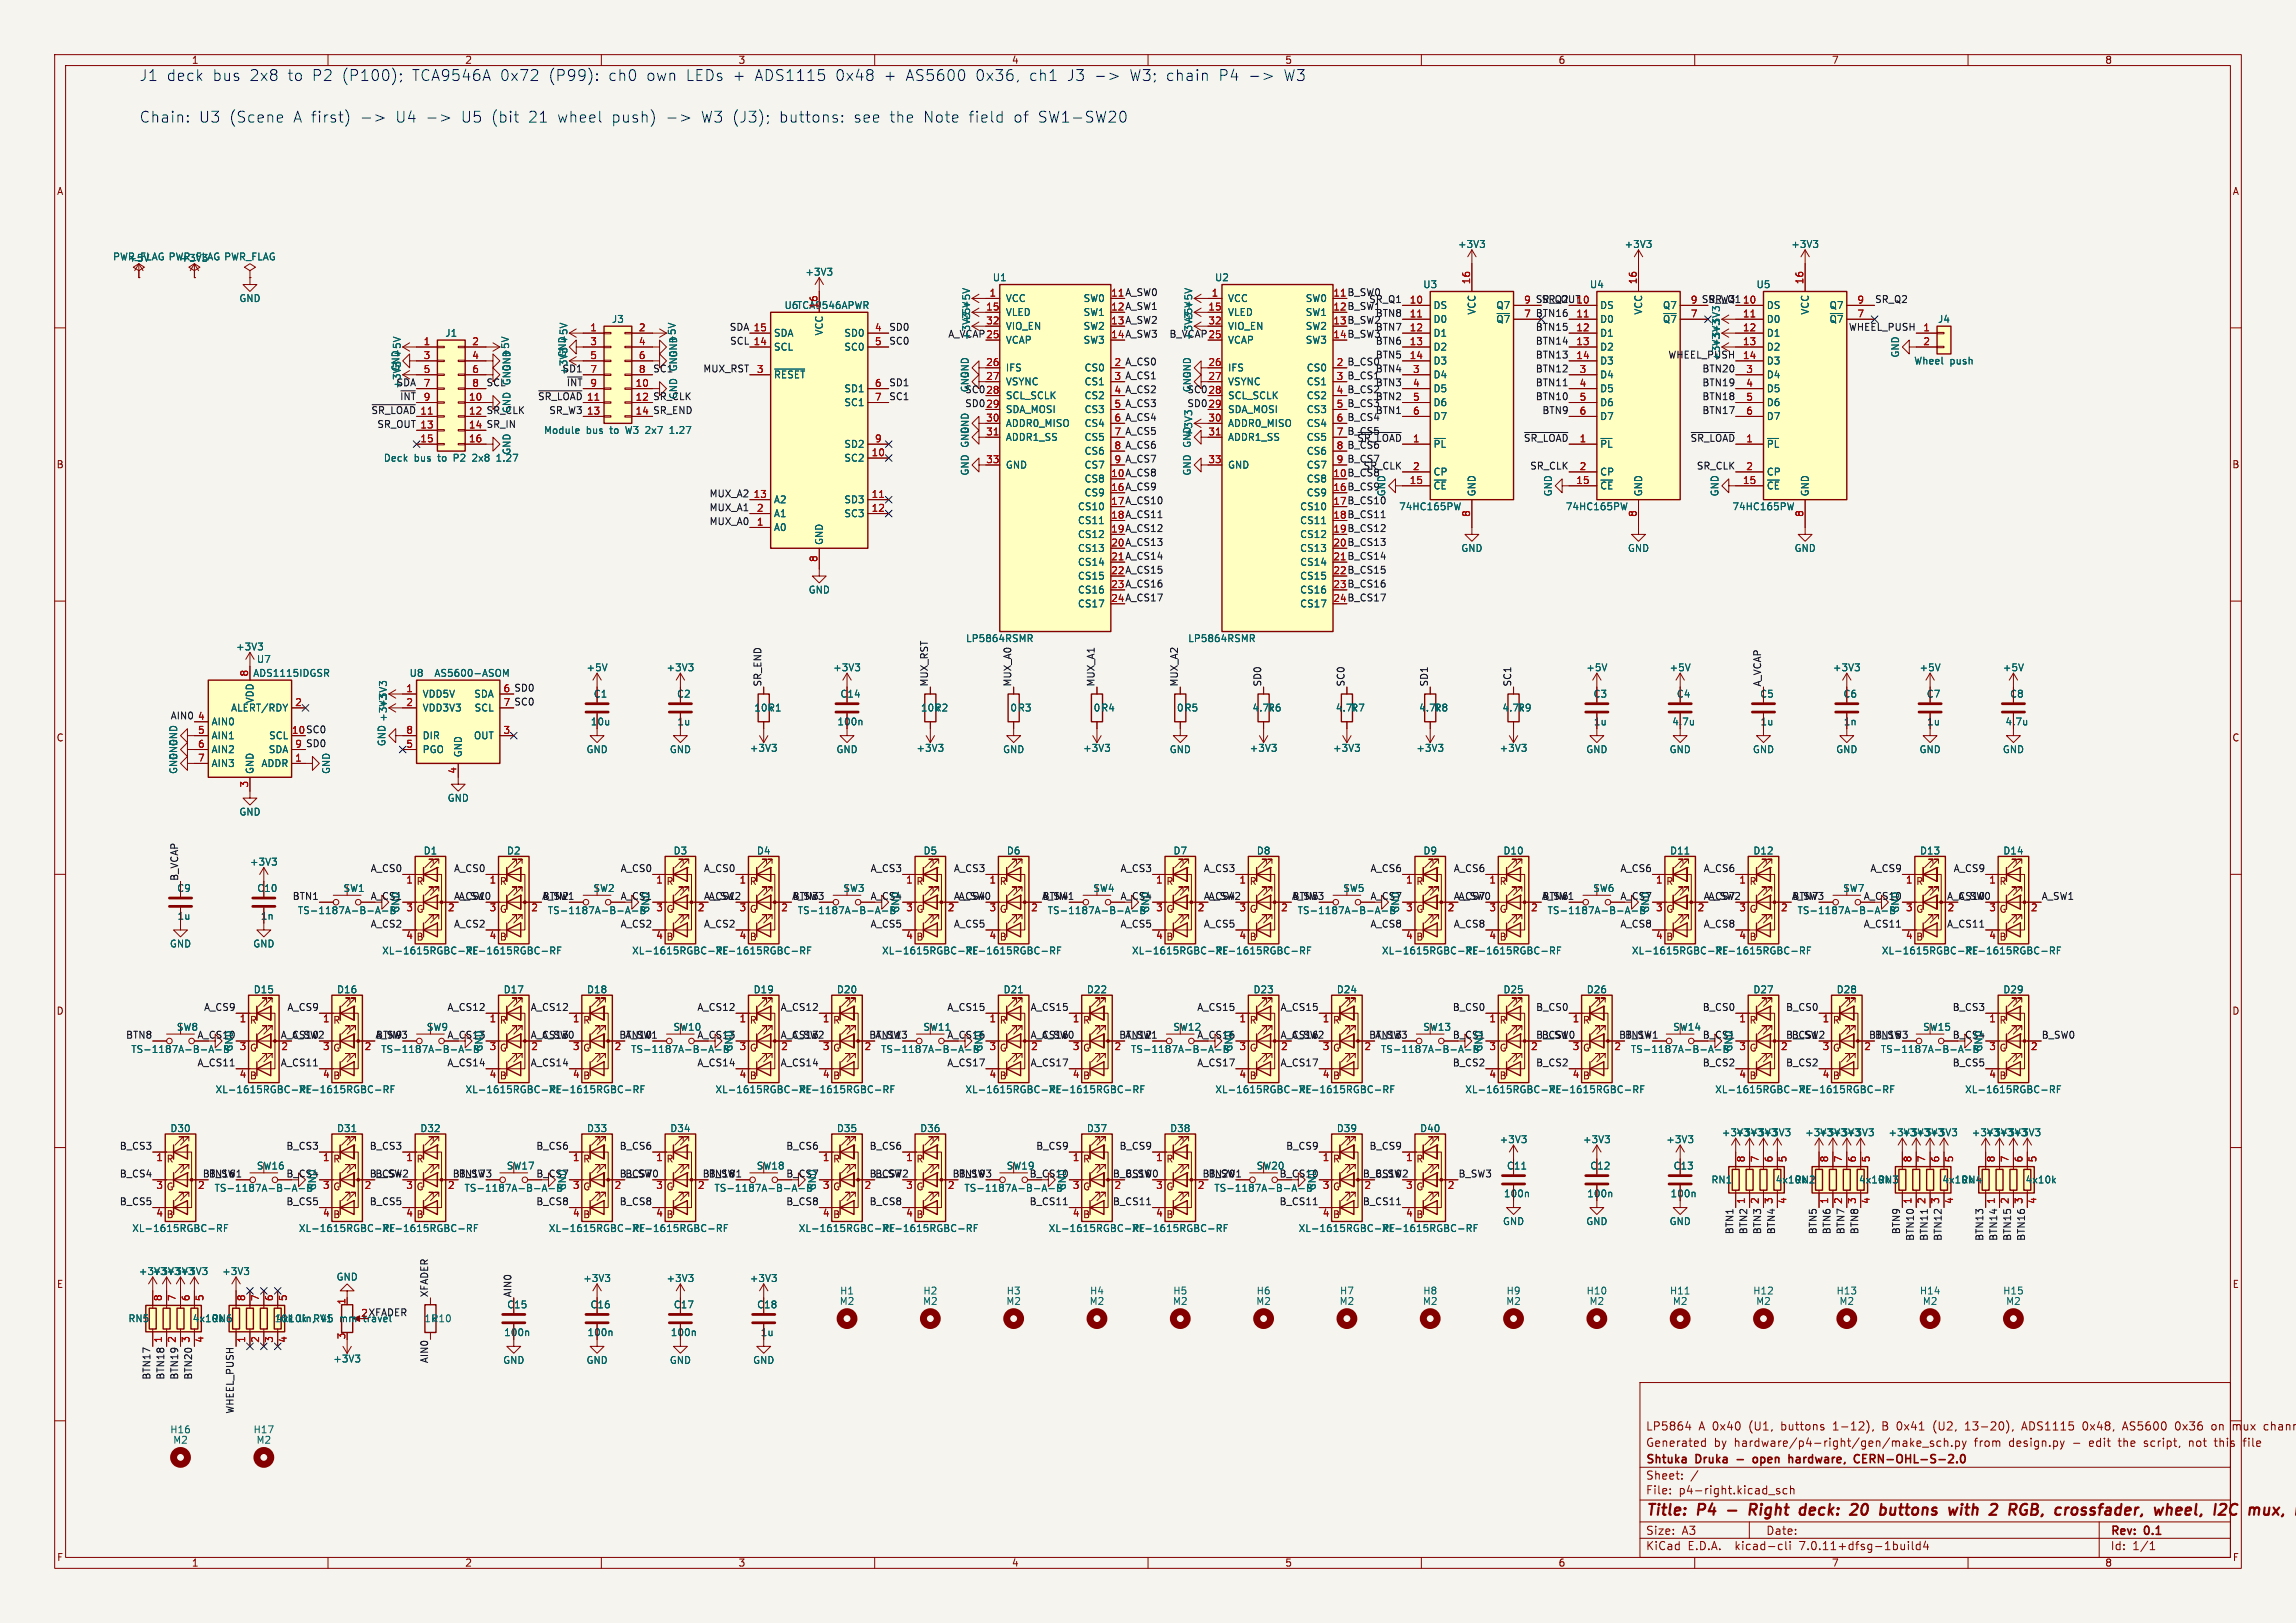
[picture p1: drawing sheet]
<svg xmlns="http://www.w3.org/2000/svg" width="420mm" height="297mm" viewBox="0 0 420 297" stroke-linecap="round" stroke-linejoin="round" font-family="sans-serif">
<defs><g id="words">
<g font-size="2.8" fill="#0000c2">
<text x="25.4" y="15">J1</text>
<text x="30.4" y="15">deck</text>
<text x="38.8" y="15">bus</text>
<text x="45.7" y="15">2x8</text>
<text x="52.7" y="15">to</text>
<text x="57.2" y="15">P2</text>
<text x="62.7" y="15">(P100);</text>
<text x="75.6" y="15">TCA9546A</text>
<text x="91.8" y="15">0x72</text>
<text x="100.7" y="15">(P99):</text>
<text x="111.7" y="15">ch0</text>
<text x="118.7" y="15">own</text>
<text x="126" y="15">LEDs +</text>
<text x="138.7" y="15">ADS1115</text>
<text x="153.5" y="15">0x48</text>
<text x="162.4" y="15">+</text>
<text x="166.5" y="15">AS5600</text>
<text x="179.3" y="15">0x36,</text>
<text x="189.2" y="15">ch1</text>
<text x="196.2" y="15">J3</text>
<text x="201.2" y="15">-&gt;</text>
<text x="207.7" y="15">W3; chain</text>
<text x="224.1" y="15">P4</text>
<text x="229.6" y="15">-&gt;</text>
<text x="236.1" y="15">W3</text>
<text x="25.4" y="22.6">Chain:</text>
<text x="36.3" y="22.6">U3</text>
<text x="41.9" y="22.6">(Scene</text>
<text x="53.7" y="22.6">A first)</text>
<text x="72.5" y="22.6">U4</text>
<text x="84.6" y="22.6">U5</text>
<text x="90.2" y="22.6">(bit</text>
<text x="97" y="22.6">21</text>
<text x="102.4" y="22.6">wheel</text>
<text x="112.4" y="22.6">push)</text>
<text x="128.9" y="22.6">W3 (J3);</text>
<text x="143.3" y="22.6">buttons:</text>
<text x="156.9" y="22.6">see</text>
<text x="163.6" y="22.6">the</text>
<text x="169.8" y="22.6">Note</text>
<text x="178.2" y="22.6">field</text>
<text x="186.4" y="22.6">of</text>
<text x="190.9" y="22.6">SW1-SW20</text>
</g>
<g font-size="2.8" fill="#840000">
<text x="301" y="277.9">Title:</text>
<text x="310.6" y="277.9">P4</text>
<text x="321.7" y="277.9">Right</text>
<text x="331.7" y="277.9">deck:</text>
<text x="341.8" y="277.9">20</text>
<text x="348" y="277.9">buttons</text>
<text x="361.4" y="277.9">with</text>
<text x="369.8" y="277.9">2</text>
<text x="374" y="277.9">RGB,</text>
<text x="383.3" y="277.9">crossfader,</text>
<text x="402.3" y="277.9">wheel,</text>
<text x="413.9" y="277.9">I2C</text>
</g>
<g font-size="2.1" fill="#840000">
<text x="301" y="262">LP5864</text>
<text x="310.7" y="262">A 0x40</text>
<text x="320.1" y="262">(U1,</text>
<text x="326.1" y="262">buttons</text>
<text x="335.8" y="262">1-12),</text>
<text x="344.9" y="262">B 0x41</text>
<text x="354.5" y="262">(U2,</text>
<text x="360.5" y="262">13-20),</text>
<text x="371.1" y="262">ADS1115</text>
<text x="382.4" y="262">0x48,</text>
<text x="389.9" y="262">AS5600</text>
<text x="399.6" y="262">0x36</text>
<text x="406.4" y="262">on</text>
<text x="410.4" y="262">mux</text>
<text x="416.3" y="262">chann</text>
<text x="301" y="268.2">Shtuka</text>
<text x="301" y="265">Generated</text>
<text x="310.3" y="268.2">Druka</text>
<text x="313.5" y="265">by</text>
<text x="317.3" y="265">hardware/p4-right/gen/make_sch.py</text>
<text x="322" y="268.2">open</text>
<text x="329.1" y="268.2">hardware,</text>
<text x="341.7" y="268.2">CERN-OHL-S-2.0</text>
<text x="361.4" y="265">from</text>
<text x="367.8" y="265">design.py</text>
<text x="379.6" y="265">-</text>
<text x="382.8" y="265">edit</text>
<text x="388.3" y="265">the</text>
<text x="393.1" y="265">script,</text>
<text x="401.5" y="265">not</text>
<text x="406.3" y="265">this</text>
<text x="411.8" y="265">file</text>
<text x="301" y="273.7">File:</text>
<text x="301" y="271">Sheet:</text>
<text x="307.1" y="273.7">p4-right.kicad_sch</text>
<text x="301" y="281.1">Size:</text>
<text x="307.6" y="281.1">A3</text>
<text x="323" y="281.1">Date:</text>
<text x="386" y="281.3">Rev:</text>
<text x="392.4" y="281.3">0.1</text>
<text x="301" y="283.9">KiCad</text>
<text x="308.7" y="283.9">E.D.A.</text>
<text x="317.6" y="283.9">kicad-cli</text>
<text x="329.5" y="283.9">7.0.11+dfsg-1build4</text>
<text x="386" y="283.9">Id:</text>
<text x="390.1" y="283.9">1/1</text>
</g>
<g font-size="1.8" fill="#840000">
<text x="35" y="11.9">1</text>
<text x="85" y="11.9">2</text>
<text x="135" y="11.9">3</text>
<text x="185" y="11.9">4</text>
<text x="235" y="11.9">5</text>
<text x="285" y="11.9">6</text>
<text x="335" y="11.9">7</text>
<text x="385" y="11.9">8</text>
<text x="10.3" y="35.9">A</text>
<text x="408.3" y="35.9">A</text>
<text x="203.2" y="56.9">12 A_SW1</text>
<text x="203.2" y="59.4">13 A_SW2</text>
<text x="243.8" y="56.9">12 B_SW1</text>
<text x="243.8" y="59.4">13 B_SW2</text>
<text x="203.2" y="62">14 A_SW3</text>
<text x="243.8" y="62">14 B_SW3</text>
<text x="203.8" y="67.1">2 A_CS0</text>
<text x="244.4" y="67.1">2 B_CS0</text>
<text x="203.8" y="72.1">4 A_CS2</text>
<text x="244.4" y="72.1">4 B_CS2</text>
<text x="10.3" y="85.9">B</text>
<text x="203.2" y="87.4">10 A_CS8</text>
<text x="203.2" y="89.9">16 A_CS9</text>
<text x="243.8" y="87.4">10 B_CS8</text>
<text x="243.8" y="89.9">16 B_CS9</text>
<text x="408.2" y="85.9">B</text>
<text x="203.2" y="92.5">17 A_CS10</text>
<text x="203.2" y="95">18 A_CS11</text>
<text x="243.8" y="92.5">17 B_CS10</text>
<text x="243.8" y="95">18 B_CS11</text>
<text x="203.2" y="97.5">19 A_CS12</text>
<text x="203.2" y="100.1">20 A_CS13</text>
<text x="243.8" y="97.5">19 B_CS12</text>
<text x="243.8" y="100.1">20 B_CS13</text>
<text x="203.2" y="105.2">22 A_CS15</text>
<text x="203.2" y="107.7">23 A_CS16</text>
<text x="243.8" y="105.2">22 B_CS15</text>
<text x="243.8" y="107.7">23 B_CS16</text>
<text x="203.2" y="110.2">24 A_CS17</text>
<text x="243.8" y="110.2">24 B_CS17</text>
<text x="10.3" y="135.9">C</text>
<text x="53.3" y="134.4">10 SC0</text>
<text x="408.2" y="135.9">C</text>
<text x="76.1" y="167.2">G</text>
<text x="76.1" y="162.2">R</text>
<text x="91.3" y="167.2">G</text>
<text x="91.3" y="162.2">R</text>
<text x="121.8" y="167.2">G</text>
<text x="121.8" y="162.2">R</text>
<text x="137" y="167.2">G</text>
<text x="137" y="162.2">R</text>
<text x="167.5" y="167.2">G</text>
<text x="167.5" y="162.2">R</text>
<text x="182.8" y="167.2">G</text>
<text x="182.8" y="162.2">R</text>
<text x="213.2" y="167.2">G</text>
<text x="213.2" y="162.2">R</text>
<text x="228.5" y="167.2">G</text>
<text x="228.5" y="162.2">R</text>
<text x="259" y="167.2">G</text>
<text x="259" y="162.2">R</text>
<text x="274.2" y="167.2">G</text>
<text x="274.2" y="162.2">R</text>
<text x="304.7" y="167.2">G</text>
<text x="304.7" y="162.2">R</text>
<text x="319.9" y="167.2">G</text>
<text x="319.9" y="162.2">R</text>
<text x="340.8" y="164.8">A_CS10</text>
<text x="350.4" y="167.2">G</text>
<text x="350.4" y="162.2">R</text>
<text x="356.1" y="164.8">A_CS10</text>
<text x="365.6" y="167.2">G</text>
<text x="365.6" y="162.2">R</text>
<text x="76.1" y="172.3">B</text>
<text x="91.3" y="172.3">B</text>
<text x="121.8" y="172.3">B</text>
<text x="137" y="172.3">B</text>
<text x="167.5" y="172.3">B</text>
<text x="182.8" y="172.3">B</text>
<text x="213.2" y="172.3">B</text>
<text x="228.5" y="172.3">B</text>
<text x="259" y="172.3">B</text>
<text x="274.2" y="172.3">B</text>
<text x="304.7" y="172.3">B</text>
<text x="319.9" y="172.3">B</text>
<text x="350.4" y="172.3">B</text>
<text x="365.6" y="172.3">B</text>
<text x="10.3" y="185.9">D</text>
<text x="408.2" y="185.9">D</text>
<text x="36" y="190.2">A_CS10</text>
<text x="45.6" y="187.6">R</text>
<text x="51.3" y="190.2">A_CS10</text>
<text x="60.8" y="187.6">R</text>
<text x="81.7" y="190.2">A_CS13</text>
<text x="91.3" y="187.6">R</text>
<text x="97" y="190.2">A_CS13</text>
<text x="106.6" y="187.6">R</text>
<text x="127.5" y="190.2">A_CS13</text>
<text x="137" y="187.6">R</text>
<text x="142.7" y="190.2">A_CS13</text>
<text x="152.3" y="187.6">R</text>
<text x="173.2" y="190.2">A_CS16</text>
<text x="182.8" y="187.6">R</text>
<text x="188.4" y="190.2">A_CS16</text>
<text x="198" y="187.6">R</text>
<text x="218.9" y="190.2">A_CS16</text>
<text x="228.5" y="187.6">R</text>
<text x="234.1" y="190.2">A_CS16</text>
<text x="243.7" y="187.6">R</text>
<text x="274.2" y="187.6">R</text>
<text x="289.4" y="187.6">R</text>
<text x="319.9" y="187.6">R</text>
<text x="335.2" y="187.6">R</text>
<text x="365.6" y="187.6">R</text>
<text x="45.6" y="197.7">B</text>
<text x="45.6" y="192.6">G</text>
<text x="60.8" y="197.7">B</text>
<text x="60.8" y="192.6">G</text>
<text x="91.3" y="197.7">B</text>
<text x="91.3" y="192.6">G</text>
<text x="106.6" y="197.7">B</text>
<text x="106.6" y="192.6">G</text>
<text x="137" y="197.7">B</text>
<text x="137" y="192.6">G</text>
<text x="152.3" y="197.7">B</text>
<text x="152.3" y="192.6">G</text>
<text x="182.8" y="197.7">B</text>
<text x="182.8" y="192.6">G</text>
<text x="198" y="197.7">B</text>
<text x="198" y="192.6">G</text>
<text x="228.5" y="197.7">B</text>
<text x="228.5" y="192.6">G</text>
<text x="243.7" y="197.7">B</text>
<text x="243.7" y="192.6">G</text>
<text x="274.2" y="197.7">B</text>
<text x="274.2" y="192.6">G</text>
<text x="289.4" y="197.7">B</text>
<text x="289.4" y="192.6">G</text>
<text x="319.9" y="197.7">B</text>
<text x="319.9" y="192.6">G</text>
<text x="335.2" y="197.7">B</text>
<text x="335.2" y="192.6">G</text>
<text x="365.6" y="197.7">B</text>
<text x="365.6" y="192.6">G</text>
<text x="30.4" y="213">R</text>
<text x="60.8" y="213">R</text>
<text x="76.1" y="213">R</text>
<text x="106.6" y="213">R</text>
<text x="121.8" y="213">R</text>
<text x="152.3" y="213">R</text>
<text x="167.5" y="213">R</text>
<text x="188.2" y="215.6">B_CS10</text>
<text x="198" y="213">R</text>
<text x="203.5" y="215.6">B_CS10</text>
<text x="213.2" y="213">R</text>
<text x="234" y="215.6">B_CS10</text>
<text x="243.7" y="213">R</text>
<text x="249.2" y="215.6">B_CS10</text>
<text x="259" y="213">R</text>
<text x="30.4" y="218">G</text>
<text x="60.8" y="218">G</text>
<text x="76.1" y="218">G</text>
<text x="106.6" y="218">G</text>
<text x="121.8" y="218">G</text>
<text x="152.3" y="218">G</text>
<text x="167.5" y="218">G</text>
<text x="198" y="218">G</text>
<text x="213.2" y="218">G</text>
<text x="243.7" y="218">G</text>
<text x="259" y="218">G</text>
<text x="30.4" y="223.1">B</text>
<text x="60.8" y="223.1">B</text>
<text x="76.1" y="223.1">B</text>
<text x="106.6" y="223.1">B</text>
<text x="121.8" y="223.1">B</text>
<text x="152.3" y="223.1">B</text>
<text x="167.5" y="223.1">B</text>
<text x="198" y="223.1">B</text>
<text x="213.2" y="223.1">B</text>
<text x="243.7" y="223.1">B</text>
<text x="259" y="223.1">B</text>
<text x="10.3" y="235.9">E</text>
<text x="408.3" y="235.9">E</text>
<text x="10.3" y="285.9">F</text>
<text x="35" y="286.9">1</text>
<text x="85" y="286.9">2</text>
<text x="135" y="286.9">3</text>
<text x="185" y="286.9">4</text>
<text x="235" y="286.9">5</text>
<text x="285" y="286.9">6</text>
<text x="335" y="286.9">7</text>
<text x="385" y="286.9">8</text>
<text x="408.3" y="285.9">F</text>
</g>
<g font-size="1.8" fill="#006464">
<text x="20.6" y="47.9">PWR_FLAG PWR_FLAG PWR_FLAG</text>
<text x="266.6" y="45.6">+3V3</text>
<text x="297.1" y="45.6">+3V3</text>
<text x="327.6" y="45.6">+3V3</text>
<text x="23.4" y="48.1">+5V</text>
<text x="32.9" y="48.1">+3V3</text>
<text x="147.2" y="50.6">+3V3</text>
<text x="181.5" y="51.7">U1</text>
<text x="222.1" y="51.7">U2</text>
<text x="260.2" y="52.9">U3</text>
<text x="290.7" y="52.9">U4</text>
<text x="321.2" y="52.9">U5</text>
<text x="43.7" y="55.5">GND</text>
<text x="111.8" y="59.3">J3</text>
<text x="143.4" y="56.7">U6TCA9546APWR</text>
<text x="177.6" y="59.2" transform="rotate(-90 177.6 59.2)">+5V+5V</text>
<text x="183.9" y="55.5">VCC</text>
<text x="183.9" y="58">VLED</text>
<text x="198.1" y="55.5">SW0</text>
<text x="198.1" y="58">SW1</text>
<text x="218.3" y="59.2" transform="rotate(-90 218.3 59.2)">+5V+5V</text>
<text x="224.5" y="55.5">VCC</text>
<text x="224.5" y="58">VLED</text>
<text x="238.8" y="55.5">SW0</text>
<text x="238.8" y="58">SW1</text>
<text x="262.1" y="56.7">DS</text>
<text x="262.1" y="59.3">D0</text>
<text x="270.1" y="57.7" transform="rotate(-90 270.1 57.7)">VCC</text>
<text x="273.6" y="59.3">~{Q7}</text>
<text x="273.6" y="56.7">Q7</text>
<text x="292.6" y="56.7">DS</text>
<text x="292.6" y="59.3">D0</text>
<text x="300.6" y="57.7" transform="rotate(-90 300.6 57.7)">VCC</text>
<text x="304.1" y="59.3">~{Q7}</text>
<text x="304.1" y="56.7">Q7</text>
<text x="312.4" y="55.5">SR_Q1</text>
<text x="323.1" y="56.7">DS</text>
<text x="323.1" y="59.3">D0</text>
<text x="331.1" y="57.7" transform="rotate(-90 331.1 57.7)">VCC</text>
<text x="334.6" y="59.3">~{Q7}</text>
<text x="334.6" y="56.7">Q7</text>
<text x="354.4" y="59.3">J4</text>
<text x="73.5" y="65.5" transform="rotate(-90 73.5 65.5)">+5V</text>
<text x="81.4" y="61.8">J1</text>
<text x="103.7" y="65.5" transform="rotate(-90 103.7 65.5)">GND</text>
<text x="104" y="63" transform="rotate(-90 104 63)">+5V</text>
<text x="123.8" y="63" transform="rotate(-90 123.8 63)">+5V</text>
<text x="124.1" y="65.5" transform="rotate(-90 124.1 65.5)">GND</text>
<text x="141.5" y="64.4">SCL</text>
<text x="141.5" y="61.8">SDA</text>
<text x="150.7" y="61.5" transform="rotate(-90 150.7 61.5)">VCC</text>
<text x="154.3" y="61.8">SD0</text>
<text x="154.3" y="64.4">SC0</text>
<text x="177.6" y="62.3" transform="rotate(-90 177.6 62.3)">+3V3</text>
<text x="183.9" y="63.1">VCAP</text>
<text x="183.9" y="60.6">VIO_EN</text>
<text x="198.1" y="60.6">SW2</text>
<text x="198.1" y="63.1">SW3</text>
<text x="218.3" y="62.3" transform="rotate(-90 218.3 62.3)">+3V3</text>
<text x="224.5" y="63.1">VCAP</text>
<text x="224.5" y="60.6">VIO_EN</text>
<text x="238.8" y="60.6">SW2</text>
<text x="238.8" y="63.1">SW3</text>
<text x="262.1" y="61.8">D1</text>
<text x="262.1" y="64.4">D2</text>
<text x="292.6" y="61.8">D1</text>
<text x="292.6" y="64.4">D2</text>
<text x="314.8" y="61.1" transform="rotate(-90 314.8 61.1)">+3V3</text>
<text x="323.1" y="61.8">D1</text>
<text x="323.1" y="64.4">D2</text>
<text x="347.6" y="65.5" transform="rotate(-90 347.6 65.5)">GND</text>
<text x="72.4" y="70.8">SDA</text>
<text x="73.3" y="68.1" transform="rotate(-90 73.3 68.1)">GND</text>
<text x="73.5" y="71.2" transform="rotate(-90 73.5 71.2)">+3V3</text>
<text x="88.9" y="70.8">SCL</text>
<text x="93.6" y="68.1" transform="rotate(-90 93.6 68.1)">GND</text>
<text x="102.8" y="68.2">SD1</text>
<text x="104" y="68.7" transform="rotate(-90 104 68.7)">+3V3</text>
<text x="119.4" y="68.2">SC1</text>
<text x="141.5" y="69.4">~{RESET}</text>
<text x="154.3" y="72">SD1</text>
<text x="177.4" y="71.9" transform="rotate(-90 177.4 71.9)">GND</text>
<text x="177.4" y="69.3" transform="rotate(-90 177.4 69.3)">GND</text>
<text x="183.9" y="68.2">IFS</text>
<text x="183.9" y="70.7">VSYNC</text>
<text x="198.3" y="68.2">CS0</text>
<text x="198.3" y="70.7">CS1</text>
<text x="218" y="71.9" transform="rotate(-90 218 71.9)">GND</text>
<text x="218" y="69.3" transform="rotate(-90 218 69.3)">GND</text>
<text x="224.5" y="68.2">IFS</text>
<text x="224.5" y="70.7">VSYNC</text>
<text x="238.9" y="68.2">CS0</text>
<text x="238.9" y="70.7">CS1</text>
<text x="262.1" y="66.9">D3</text>
<text x="262.1" y="69.4">D4</text>
<text x="262.1" y="72">D5</text>
<text x="292.6" y="66.9">D3</text>
<text x="292.6" y="69.4">D4</text>
<text x="292.6" y="72">D5</text>
<text x="314.8" y="66.1" transform="rotate(-90 314.8 66.1)">+3V3 +3V3</text>
<text x="323.1" y="66.9">D3</text>
<text x="323.1" y="69.4">D4</text>
<text x="323.1" y="72">D5</text>
<text x="350.1" y="66.9">Wheel</text>
<text x="356.7" y="66.9">push</text>
<text x="88.9" y="75.9">SR_CLK</text>
<text x="93.6" y="75.7" transform="rotate(-90 93.6 75.7)">GND GND +5V</text>
<text x="124.1" y="73.2" transform="rotate(-90 124.1 73.2)">GND GND +5V</text>
<text x="124.1" y="73.2" transform="rotate(-90 124.1 73.2)">GND</text>
<text x="154.3" y="74.5">SC1</text>
<text x="176.4" y="72">SC0</text>
<text x="183.9" y="73.3">SCL_SCLK</text>
<text x="183.9" y="75.8">SDA_MOSI</text>
<text x="198.3" y="73.3">CS2</text>
<text x="198.3" y="75.8">CS3</text>
<text x="217.1" y="74.6">SD0</text>
<text x="217.1" y="72">SC0</text>
<text x="224.5" y="73.3">SCL_SCLK</text>
<text x="224.5" y="75.8">SDA_MOSI</text>
<text x="238.9" y="73.3">CS2</text>
<text x="238.9" y="75.8">CS3</text>
<text x="262.1" y="74.5">D6</text>
<text x="262.1" y="77.1">D7</text>
<text x="292.6" y="74.5">D6</text>
<text x="292.6" y="77.1">D7</text>
<text x="323.1" y="74.5">D6</text>
<text x="323.1" y="77.1">D7</text>
<text x="93.6" y="83.3" transform="rotate(-90 93.6 83.3)">GND</text>
<text x="99.4" y="79.6">Module</text>
<text x="107.2" y="79.6">bus</text>
<text x="111.7" y="79.6">to</text>
<text x="114.8" y="79.6">W3</text>
<text x="118.6" y="79.6">2x7</text>
<text x="123.2" y="79.6">1.27</text>
<text x="154.3" y="82.1">SD2</text>
<text x="177.4" y="79.5" transform="rotate(-90 177.4 79.5)">GND</text>
<text x="183.9" y="78.3">ADDR0_MISO</text>
<text x="183.9" y="80.9">ADDR1_SS</text>
<text x="198.3" y="78.3">CS4</text>
<text x="198.3" y="80.9">CS5</text>
<text x="198.3" y="83.4">CS6</text>
<text x="218.3" y="80.1" transform="rotate(-90 218.3 80.1)">+3V3</text>
<text x="224.5" y="78.3">ADDR0_MISO</text>
<text x="224.5" y="80.9">ADDR1_SS</text>
<text x="238.9" y="78.3">CS4</text>
<text x="238.9" y="80.9">CS5</text>
<text x="238.9" y="83.4">CS6</text>
<text x="262.1" y="82.1">~{PL}</text>
<text x="292.6" y="82.1">~{PL}</text>
<text x="323.1" y="82.1">~{PL}</text>
<text x="70.1" y="84.7">Deck</text>
<text x="75.8" y="84.7">bus</text>
<text x="80.3" y="84.7">to</text>
<text x="83.3" y="84.7">P2</text>
<text x="87" y="84.7">2x8</text>
<text x="91.6" y="84.7">1.27</text>
<text x="154.3" y="84.7">SC2</text>
<text x="177.4" y="87.1" transform="rotate(-90 177.4 87.1)">GND GND</text>
<text x="177.4" y="87.1" transform="rotate(-90 177.4 87.1)">GND</text>
<text x="183.9" y="86">GND</text>
<text x="198.3" y="88.5">CS8</text>
<text x="198.3" y="86">CS7</text>
<text x="218" y="87.1" transform="rotate(-90 218 87.1)">GND GND</text>
<text x="224.5" y="86">GND</text>
<text x="238.9" y="88.5">CS8</text>
<text x="238.9" y="86">CS7</text>
<text x="262.1" y="89.8">~{CE}</text>
<text x="262.1" y="87.2">CP</text>
<text x="292.6" y="89.8">~{CE}</text>
<text x="292.6" y="87.2">CP</text>
<text x="323.1" y="89.8">~{CE}</text>
<text x="323.1" y="87.2">CP</text>
<text x="141.5" y="92.3">A2</text>
<text x="141.5" y="94.8">A1</text>
<text x="154.3" y="92.3">SD3</text>
<text x="154.3" y="94.8">SC3</text>
<text x="197.1" y="93.6">CS10</text>
<text x="198.3" y="91">CS9</text>
<text x="237.7" y="93.6">CS10</text>
<text x="238.9" y="91">CS9</text>
<text x="253.6" y="90.9" transform="rotate(-90 253.6 90.9)">GND</text>
<text x="255.8" y="93.6">74HC165PW</text>
<text x="270.1" y="90.9" transform="rotate(-90 270.1 90.9)">GND</text>
<text x="284.1" y="90.9" transform="rotate(-90 284.1 90.9)">GND</text>
<text x="286.3" y="93.6">74HC165PW</text>
<text x="300.6" y="90.9" transform="rotate(-90 300.6 90.9)">GND</text>
<text x="314.6" y="90.9" transform="rotate(-90 314.6 90.9)">GND</text>
<text x="316.8" y="93.6">74HC165PW</text>
<text x="331.1" y="90.9" transform="rotate(-90 331.1 90.9)">GND</text>
<text x="141.5" y="97.4">A0</text>
<text x="150.7" y="99.8" transform="rotate(-90 150.7 99.8)">GND</text>
<text x="197.1" y="96.1">CS11</text>
<text x="197.1" y="98.7">CS12</text>
<text x="197.1" y="101.2">CS13</text>
<text x="237.7" y="96.1">CS11</text>
<text x="237.7" y="98.7">CS12</text>
<text x="237.7" y="101.2">CS13</text>
<text x="267.2" y="101.2">GND</text>
<text x="297.7" y="101.2">GND</text>
<text x="328.2" y="101.2">GND</text>
<text x="197.1" y="103.7">CS14</text>
<text x="197.1" y="106.3">CS15</text>
<text x="237.7" y="103.7">CS14</text>
<text x="237.7" y="106.3">CS15</text>
<text x="147.8" y="108.8">GND</text>
<text x="197.1" y="108.8">CS16</text>
<text x="197.1" y="111.4">CS17</text>
<text x="237.7" y="108.8">CS16</text>
<text x="237.7" y="111.4">CS17</text>
<text x="43.1" y="119.2">+3V3</text>
<text x="176.6" y="117.7">LP5864RSMR</text>
<text x="217.3" y="117.7">LP5864RSMR</text>
<text x="46.2" y="124.1">ADS1115IDGSR</text>
<text x="46.9" y="121.5">U7</text>
<text x="74.8" y="124.1">U8</text>
<text x="79.4" y="124.1">AS5600-ASOM</text>
<text x="107.2" y="123">+5V</text>
<text x="121.8" y="123">+3V3</text>
<text x="152.3" y="123">+3V3</text>
<text x="290.1" y="123">+5V</text>
<text x="305.3" y="123">+5V</text>
<text x="335.2" y="123">+3V3</text>
<text x="351" y="123">+5V</text>
<text x="366.3" y="123">+5V</text>
<text x="42.2" y="130.4">ALERT/RDY</text>
<text x="46.6" y="128.8" transform="rotate(-90 46.6 128.8)">VDD</text>
<text x="77.2" y="127.9">VDD5V</text>
<text x="77.2" y="130.4">VDD3V3</text>
<text x="86.7" y="127.9">SDA</text>
<text x="86.7" y="130.4">SCL</text>
<text x="108.5" y="127.9">C1</text>
<text x="123.8" y="127.9">C2</text>
<text x="137.9" y="130.4">10kR1</text>
<text x="153.6" y="127.9">C14</text>
<text x="168.4" y="130.4">10kR2</text>
<text x="184.7" y="130.4">0 R3</text>
<text x="200" y="130.4">0 R4</text>
<text x="215.2" y="130.4">0 R5</text>
<text x="229" y="130.4">4.7kR6</text>
<text x="244.3" y="130.4">4.7kR7</text>
<text x="259.5" y="130.4">4.7kR8</text>
<text x="274.7" y="130.4">4.7kR9</text>
<text x="291.4" y="127.9">C3</text>
<text x="306.6" y="127.9">C4</text>
<text x="321.9" y="127.9">C5</text>
<text x="337.1" y="127.9">C6</text>
<text x="352.4" y="127.9">C7</text>
<text x="367.6" y="127.9">C8</text>
<text x="38.6" y="132.9">AIN0</text>
<text x="38.6" y="135.5">AIN1</text>
<text x="49.1" y="135.5">SCL</text>
<text x="70.7" y="136.7" transform="rotate(-90 70.7 136.7)">GND +3V3</text>
<text x="77.2" y="135.5">DIR</text>
<text x="86.6" y="135.5">OUT</text>
<text x="108" y="132.9">10u</text>
<text x="123.8" y="132.9">1u</text>
<text x="137.1" y="137.8">+3V3</text>
<text x="153.1" y="132.9">100n</text>
<text x="167.5" y="137.8">+3V3</text>
<text x="198" y="137.8">+3V3</text>
<text x="228.5" y="137.8">+3V3</text>
<text x="243.7" y="137.8">+3V3</text>
<text x="259" y="137.8">+3V3</text>
<text x="274.2" y="137.8">+3V3</text>
<text x="291.5" y="132.9">1u</text>
<text x="305.8" y="132.9">4.7u</text>
<text x="321.9" y="132.9">1u</text>
<text x="337.2" y="132.9">1n</text>
<text x="352.4" y="132.9">1u</text>
<text x="366.7" y="132.9">4.7u</text>
<text x="32.6" y="141.7" transform="rotate(-90 32.6 141.7)">GND GND</text>
<text x="32.6" y="139.2" transform="rotate(-90 32.6 139.2)">GND</text>
<text x="38.6" y="138">AIN2</text>
<text x="38.6" y="140.6">AIN3</text>
<text x="46.6" y="141.7" transform="rotate(-90 46.6 141.7)">GND</text>
<text x="47.7" y="140.6">ADDR</text>
<text x="49.1" y="138">SDA</text>
<text x="60.6" y="141.7" transform="rotate(-90 60.6 141.7)">GND</text>
<text x="77.2" y="138">PGO</text>
<text x="84.7" y="138.7" transform="rotate(-90 84.7 138.7)">GND</text>
<text x="107.2" y="138">GND</text>
<text x="122.4" y="138">GND</text>
<text x="152.9" y="138">GND</text>
<text x="183.4" y="138">GND</text>
<text x="213.9" y="138">GND</text>
<text x="290.1" y="138">GND</text>
<text x="305.3" y="138">GND</text>
<text x="320.5" y="138">GND</text>
<text x="335.8" y="138">GND</text>
<text x="351" y="138">GND</text>
<text x="366.3" y="138">GND</text>
<text x="43.7" y="149.5">GND</text>
<text x="81.8" y="146.9">GND</text>
<text x="45.6" y="158.6">+3V3</text>
<text x="77.4" y="156.6">D1</text>
<text x="92.6" y="156.6">D2</text>
<text x="123.1" y="156.6">D3</text>
<text x="138.4" y="156.6">D4</text>
<text x="168.8" y="156.6">D5</text>
<text x="184.1" y="156.6">D6</text>
<text x="214.6" y="156.6">D7</text>
<text x="229.8" y="156.6">D8</text>
<text x="260.3" y="156.6">D9</text>
<text x="274.9" y="156.6">D10</text>
<text x="305.4" y="156.6">D11</text>
<text x="320.6" y="156.6">D12</text>
<text x="351.1" y="156.6">D13</text>
<text x="366.4" y="156.6">D14</text>
<text x="32.3" y="163.4">C9</text>
<text x="46.9" y="163.4">C10</text>
<text x="54.4" y="167.5">TS-1187A-B-A-B</text>
<text x="62.7" y="163.4">SW1</text>
<text x="73.3" y="167.1" transform="rotate(-90 73.3 167.1)">GND</text>
<text x="100.1" y="167.5">TS-1187A-B-A-B</text>
<text x="108.5" y="163.4">SW2</text>
<text x="119" y="167.1" transform="rotate(-90 119 167.1)">GND</text>
<text x="145.8" y="167.5">TS-1187A-B-A-B</text>
<text x="154.2" y="163.4">SW3</text>
<text x="164.7" y="167.1" transform="rotate(-90 164.7 167.1)">GND</text>
<text x="191.5" y="167.5">TS-1187A-B-A-B</text>
<text x="199.9" y="163.4">SW4</text>
<text x="210.4" y="167.1" transform="rotate(-90 210.4 167.1)">GND</text>
<text x="237.3" y="167.5">TS-1187A-B-A-B</text>
<text x="245.6" y="163.4">SW5</text>
<text x="256.1" y="167.1" transform="rotate(-90 256.1 167.1)">GND</text>
<text x="283" y="167.5">TS-1187A-B-A-B</text>
<text x="291.3" y="163.4">SW6</text>
<text x="301.9" y="167.1" transform="rotate(-90 301.9 167.1)">GND</text>
<text x="328.7" y="167.5">TS-1187A-B-A-B</text>
<text x="337.1" y="163.4">SW7</text>
<text x="347.6" y="167.1" transform="rotate(-90 347.6 167.1)">GND</text>
<text x="31" y="173.6">GND</text>
<text x="32.4" y="168.5">1u</text>
<text x="46.2" y="173.6">GND</text>
<text x="47.6" y="168.5">1n</text>
<text x="69.8" y="174.9">XL-1615RGBC-RF XL-1615RGBC-RF</text>
<text x="115.5" y="174.9">XL-1615RGBC-RF XL-1615RGBC-RF</text>
<text x="161.2" y="174.9">XL-1615RGBC-RF XL-1615RGBC-RF</text>
<text x="207" y="174.9">XL-1615RGBC-RF XL-1615RGBC-RF</text>
<text x="252.7" y="174.9">XL-1615RGBC-RF XL-1615RGBC-RF</text>
<text x="298.4" y="174.9">XL-1615RGBC-RF XL-1615RGBC-RF</text>
<text x="344.1" y="174.9">XL-1615RGBC-RF XL-1615RGBC-RF</text>
<text x="46.3" y="182">D15</text>
<text x="61.6" y="182">D16</text>
<text x="92" y="182">D17</text>
<text x="107.3" y="182">D18</text>
<text x="137.8" y="182">D19</text>
<text x="153" y="182">D20</text>
<text x="183.5" y="182">D21</text>
<text x="198.7" y="182">D22</text>
<text x="229.2" y="182">D23</text>
<text x="244.4" y="182">D24</text>
<text x="274.9" y="182">D25</text>
<text x="290.2" y="182">D26</text>
<text x="320.6" y="182">D27</text>
<text x="335.9" y="182">D28</text>
<text x="366.4" y="182">D29</text>
<text x="32.3" y="188.8">SW8</text>
<text x="78" y="188.8">SW9</text>
<text x="123.1" y="188.8">SW10</text>
<text x="168.8" y="188.8">SW11</text>
<text x="214.5" y="188.8">SW12</text>
<text x="260.2" y="188.8">SW13</text>
<text x="306" y="188.8">SW14</text>
<text x="351.7" y="188.8">SW15</text>
<text x="23.9" y="192.9">TS-1187A-B-A-B</text>
<text x="42.8" y="192.5" transform="rotate(-90 42.8 192.5)">GND</text>
<text x="69.6" y="192.9">TS-1187A-B-A-B</text>
<text x="88.5" y="192.5" transform="rotate(-90 88.5 192.5)">GND</text>
<text x="115.3" y="192.9">TS-1187A-B-A-B</text>
<text x="134.2" y="192.5" transform="rotate(-90 134.2 192.5)">GND</text>
<text x="161.1" y="192.9">TS-1187A-B-A-B</text>
<text x="179.9" y="192.5" transform="rotate(-90 179.9 192.5)">GND</text>
<text x="206.8" y="192.9">TS-1187A-B-A-B</text>
<text x="225.7" y="192.5" transform="rotate(-90 225.7 192.5)">GND</text>
<text x="252.5" y="192.9">TS-1187A-B-A-B</text>
<text x="271.4" y="192.5" transform="rotate(-90 271.4 192.5)">GND</text>
<text x="298.2" y="192.9">TS-1187A-B-A-B</text>
<text x="317.1" y="192.5" transform="rotate(-90 317.1 192.5)">GND</text>
<text x="343.9" y="192.9">TS-1187A-B-A-B</text>
<text x="362.8" y="192.5" transform="rotate(-90 362.8 192.5)">GND</text>
<text x="39.3" y="200.3">XL-1615RGBC-RF XL-1615RGBC-RF</text>
<text x="85" y="200.3">XL-1615RGBC-RF XL-1615RGBC-RF</text>
<text x="130.8" y="200.3">XL-1615RGBC-RF XL-1615RGBC-RF</text>
<text x="176.5" y="200.3">XL-1615RGBC-RF XL-1615RGBC-RF</text>
<text x="222.2" y="200.3">XL-1615RGBC-RF XL-1615RGBC-RF</text>
<text x="267.9" y="200.3">XL-1615RGBC-RF XL-1615RGBC-RF</text>
<text x="313.6" y="200.3">XL-1615RGBC-RF XL-1615RGBC-RF</text>
<text x="359.4" y="200.3">XL-1615RGBC-RF</text>
<text x="31.1" y="207.4">D30</text>
<text x="61.6" y="207.4">D31</text>
<text x="76.8" y="207.4">D32</text>
<text x="107.3" y="207.4">D33</text>
<text x="122.5" y="207.4">D34</text>
<text x="153" y="207.4">D35</text>
<text x="168.2" y="207.4">D36</text>
<text x="198.7" y="207.4">D37</text>
<text x="214" y="207.4">D38</text>
<text x="244.4" y="207.4">D39</text>
<text x="259.7" y="207.4">D40</text>
<text x="274.2" y="209.4">+3V3</text>
<text x="289.5" y="209.4">+3V3</text>
<text x="304.7" y="209.4">+3V3</text>
<text x="314.9" y="208.1">+3V3 +3V3</text>
<text x="317.4" y="208.1">+3V3 +3V3</text>
<text x="330.1" y="208.1">+3V3 +3V3</text>
<text x="332.6" y="208.1">+3V3 +3V3</text>
<text x="345.3" y="208.1">+3V3 +3V3</text>
<text x="347.9" y="208.1">+3V3 +3V3</text>
<text x="360.6" y="208.1">+3V3 +3V3</text>
<text x="363.1" y="208.1">+3V3 +3V3</text>
<text x="46.9" y="214.2">SW16</text>
<text x="92.6" y="214.2">SW17</text>
<text x="138.3" y="214.2">SW18</text>
<text x="184" y="214.2">SW19</text>
<text x="229.8" y="214.2">SW20</text>
<text x="275.5" y="214.2">C11</text>
<text x="290.8" y="214.2">C12</text>
<text x="306" y="214.2">C13</text>
<text x="39.1" y="218.3">TS-1187A-B-A-B</text>
<text x="58" y="217.9" transform="rotate(-90 58 217.9)">GND</text>
<text x="84.9" y="218.3">TS-1187A-B-A-B</text>
<text x="103.7" y="217.9" transform="rotate(-90 103.7 217.9)">GND</text>
<text x="130.6" y="218.3">TS-1187A-B-A-B</text>
<text x="149.5" y="217.9" transform="rotate(-90 149.5 217.9)">GND</text>
<text x="176.3" y="218.3">TS-1187A-B-A-B</text>
<text x="195.2" y="217.9" transform="rotate(-90 195.2 217.9)">GND</text>
<text x="222" y="218.3">TS-1187A-B-A-B</text>
<text x="240.9" y="217.9" transform="rotate(-90 240.9 217.9)">GND</text>
<text x="275" y="219.3">100n</text>
<text x="290.2" y="219.3">100n</text>
<text x="305.5" y="219.3">100n</text>
<text x="313" y="216.8">RN1</text>
<text x="324.7" y="216.8">4x10k</text>
<text x="328.2" y="216.8">RN2</text>
<text x="340" y="216.8">4x10k</text>
<text x="343.4" y="216.8">RN3</text>
<text x="355.2" y="216.8">4x10k</text>
<text x="358.7" y="216.8">RN4</text>
<text x="370.4" y="216.8">4x10k</text>
<text x="24.1" y="225.7">XL-1615RGBC-RF</text>
<text x="54.6" y="225.7">XL-1615RGBC-RF XL-1615RGBC-RF</text>
<text x="100.3" y="225.7">XL-1615RGBC-RF XL-1615RGBC-RF</text>
<text x="146" y="225.7">XL-1615RGBC-RF XL-1615RGBC-RF</text>
<text x="191.7" y="225.7">XL-1615RGBC-RF XL-1615RGBC-RF</text>
<text x="237.4" y="225.7">XL-1615RGBC-RF XL-1615RGBC-RF</text>
<text x="274.8" y="224.4">GND</text>
<text x="290.1" y="224.4">GND</text>
<text x="305.3" y="224.4">GND</text>
<text x="25.3" y="233.5">+3V3 +3V3</text>
<text x="27.8" y="233.5">+3V3 +3V3</text>
<text x="40.5" y="233.5">+3V3</text>
<text x="61.5" y="234.5">GND</text>
<text x="92.7" y="239.6">C15</text>
<text x="106.6" y="234.8">+3V3</text>
<text x="107.9" y="239.6">C16</text>
<text x="121.8" y="234.8">+3V3</text>
<text x="123.1" y="239.6">C17</text>
<text x="137.1" y="234.8">+3V3</text>
<text x="138.4" y="239.6">C18</text>
<text x="153.5" y="239">M2</text>
<text x="153.6" y="237.1">H1</text>
<text x="168.7" y="239">M2</text>
<text x="168.8" y="237.1">H2</text>
<text x="184" y="239">M2</text>
<text x="184" y="237.1">H3</text>
<text x="199.2" y="239">M2</text>
<text x="199.3" y="237.1">H4</text>
<text x="214.5" y="239">M2</text>
<text x="214.5" y="237.1">H5</text>
<text x="229.7" y="239">M2</text>
<text x="229.8" y="237.1">H6</text>
<text x="244.9" y="239">M2</text>
<text x="245" y="237.1">H7</text>
<text x="260.2" y="239">M2</text>
<text x="260.2" y="237.1">H8</text>
<text x="275.4" y="239">M2</text>
<text x="275.5" y="237.1">H9</text>
<text x="290.1" y="237.1">H10</text>
<text x="290.7" y="239">M2</text>
<text x="305.4" y="237.1">H11</text>
<text x="305.9" y="239">M2</text>
<text x="320.6" y="237.1">H12</text>
<text x="321.1" y="239">M2</text>
<text x="335.8" y="237.1">H13</text>
<text x="336.4" y="239">M2</text>
<text x="351.1" y="237.1">H14</text>
<text x="351.6" y="239">M2</text>
<text x="366.3" y="237.1">H15</text>
<text x="366.9" y="239">M2</text>
<text x="23.4" y="242.2">RN5</text>
<text x="35.2" y="242.2">4x10k</text>
<text x="38.6" y="242.2">RN6</text>
<text x="50.1" y="242.2">10k</text>
<text x="50.4" y="242.2">4x10klin,RV1</text>
<text x="58.9" y="242.2">45</text>
<text x="62.5" y="242.2">mm</text>
<text x="67.1" y="242.2">travel</text>
<text x="77.5" y="242.2">1kR10</text>
<text x="92.1" y="244.7">100n</text>
<text x="107.4" y="244.7">100n</text>
<text x="122.6" y="244.7">100n</text>
<text x="139.1" y="244.7">1u</text>
<text x="60.9" y="249.5">+3V3</text>
<text x="91.9" y="249.8">GND</text>
<text x="107.2" y="249.8">GND</text>
<text x="122.4" y="249.8">GND</text>
<text x="137.7" y="249.8">GND</text>
<text x="31" y="262.5">H16</text>
<text x="46.3" y="262.5">H17</text>
<text x="31.6" y="264.4">M2</text>
<text x="46.8" y="264.4">M2</text>
</g>
<g font-size="1.8" fill="#a90000">
<text x="269" y="52.1" transform="rotate(-90 269 52.1)">16</text>
<text x="299.5" y="52.1" transform="rotate(-90 299.5 52.1)">16</text>
<text x="329.9" y="52.1" transform="rotate(-90 329.9 52.1)">16</text>
<text x="149.6" y="56.6" transform="rotate(-90 149.6 56.6)">16</text>
<text x="180.3" y="56.9">15</text>
<text x="180.3" y="59.4">32</text>
<text x="180.9" y="54.4">1</text>
<text x="203.2" y="54.4">11 A_SW0</text>
<text x="203.2" y="54.4">11</text>
<text x="203.2" y="56.9">12</text>
<text x="203.2" y="59.4">13</text>
<text x="220.9" y="56.9">15</text>
<text x="220.9" y="59.4">32</text>
<text x="221.5" y="54.4">1</text>
<text x="243.8" y="54.4">11 B_SW0</text>
<text x="243.8" y="54.4">11</text>
<text x="243.8" y="56.9">12</text>
<text x="243.8" y="59.4">13</text>
<text x="257.8" y="55.6">10</text>
<text x="257.8" y="58.2">11</text>
<text x="278.7" y="58.2">7</text>
<text x="278.7" y="55.6">9</text>
<text x="288.2" y="55.6">10</text>
<text x="288.2" y="58.2">11</text>
<text x="309.2" y="58.2">7</text>
<text x="309.2" y="55.6">9</text>
<text x="318.7" y="55.6">10</text>
<text x="318.7" y="58.2">11</text>
<text x="339.7" y="58.2">7</text>
<text x="339.7" y="55.6">9</text>
<text x="77.4" y="63.2">1</text>
<text x="77.4" y="65.8">3</text>
<text x="86.3" y="63.2">2</text>
<text x="86.3" y="65.8">4</text>
<text x="107.9" y="60.7">1</text>
<text x="107.9" y="63.2">3</text>
<text x="107.9" y="65.8">5</text>
<text x="116.8" y="60.7">2</text>
<text x="116.8" y="63.2">4</text>
<text x="116.8" y="65.8">6</text>
<text x="137.8" y="63.2">14</text>
<text x="137.8" y="60.7">15</text>
<text x="159.9" y="60.7">4</text>
<text x="159.9" y="63.2">5</text>
<text x="180.3" y="62">25</text>
<text x="203.2" y="62">14</text>
<text x="220.9" y="62">25</text>
<text x="243.8" y="62">14</text>
<text x="257.8" y="60.7">12</text>
<text x="257.8" y="63.2">13</text>
<text x="257.8" y="65.8">14</text>
<text x="288.2" y="60.7">12</text>
<text x="288.2" y="63.2">13</text>
<text x="288.2" y="65.8">14</text>
<text x="318.7" y="60.7">12</text>
<text x="318.7" y="63.2">13</text>
<text x="318.7" y="65.8">14</text>
<text x="351.7" y="60.7">1</text>
<text x="351.7" y="63.2">2</text>
<text x="77.4" y="68.3">5</text>
<text x="77.4" y="70.9">7</text>
<text x="86.3" y="68.3">6</text>
<text x="86.3" y="70.9">8</text>
<text x="107.9" y="68.3">7</text>
<text x="107.9" y="70.9">9</text>
<text x="116.2" y="70.9">10</text>
<text x="116.8" y="68.3">8</text>
<text x="138.4" y="68.3">3</text>
<text x="159.9" y="70.9">6</text>
<text x="180.3" y="67.1">26</text>
<text x="180.3" y="69.6">27</text>
<text x="203.8" y="67.1">2</text>
<text x="203.8" y="69.6">3</text>
<text x="220.9" y="67.1">26</text>
<text x="220.9" y="69.6">27</text>
<text x="244.4" y="67.1">2</text>
<text x="244.4" y="69.6">3</text>
<text x="258.4" y="68.3">3</text>
<text x="258.4" y="70.9">4</text>
<text x="288.9" y="68.3">3</text>
<text x="288.9" y="70.9">4</text>
<text x="319.3" y="68.3">3</text>
<text x="319.3" y="70.9">4</text>
<text x="76.8" y="75.9">11</text>
<text x="77.4" y="73.4">9</text>
<text x="85.7" y="73.4">10</text>
<text x="85.7" y="75.9">12</text>
<text x="107.3" y="73.4">11</text>
<text x="107.3" y="75.9">13</text>
<text x="116.2" y="73.4">12</text>
<text x="116.2" y="75.9">14</text>
<text x="159.9" y="73.4">7</text>
<text x="180.3" y="72.1">28</text>
<text x="180.3" y="74.7">29</text>
<text x="180.3" y="77.2">30</text>
<text x="203.8" y="72.1">4</text>
<text x="203.8" y="74.7">5</text>
<text x="203.8" y="77.2">6</text>
<text x="220.9" y="72.1">28</text>
<text x="220.9" y="74.7">29</text>
<text x="220.9" y="77.2">30</text>
<text x="244.4" y="72.1">4</text>
<text x="244.4" y="74.7">5</text>
<text x="244.4" y="77.2">6</text>
<text x="258.4" y="73.4">5</text>
<text x="258.4" y="75.9">6</text>
<text x="288.9" y="73.4">5</text>
<text x="288.9" y="75.9">6</text>
<text x="319.3" y="73.4">5</text>
<text x="319.3" y="75.9">6</text>
<text x="76.8" y="81">15</text>
<text x="76.8" y="78.5">13</text>
<text x="85.7" y="78.5">14</text>
<text x="85.7" y="81">16</text>
<text x="159.3" y="83.6">10</text>
<text x="159.9" y="81">9</text>
<text x="180.3" y="79.8">31</text>
<text x="203.8" y="79.8">7</text>
<text x="203.8" y="82.3">8</text>
<text x="220.9" y="79.8">31</text>
<text x="244.4" y="79.8">7</text>
<text x="244.4" y="82.3">8</text>
<text x="258.4" y="81">1</text>
<text x="288.9" y="81">1</text>
<text x="319.3" y="81">1</text>
<text x="180.3" y="84.8">33</text>
<text x="203.2" y="87.4">10</text>
<text x="203.2" y="89.9">16</text>
<text x="203.8" y="84.8">9</text>
<text x="220.9" y="84.8">33</text>
<text x="243.8" y="87.4">10</text>
<text x="243.8" y="89.9">16</text>
<text x="244.4" y="84.8">9</text>
<text x="257.8" y="88.6">15</text>
<text x="258.4" y="86.1">2</text>
<text x="288.2" y="88.6">15</text>
<text x="288.9" y="86.1">2</text>
<text x="318.7" y="88.6">15</text>
<text x="319.3" y="86.1">2</text>
<text x="137.8" y="91.2">13</text>
<text x="138.4" y="93.7">2</text>
<text x="159.3" y="91.2">11</text>
<text x="159.3" y="93.7">12</text>
<text x="203.2" y="92.5">17</text>
<text x="203.2" y="95">18</text>
<text x="243.8" y="92.5">17</text>
<text x="243.8" y="95">18</text>
<text x="269" y="94.7" transform="rotate(-90 269 94.7)">8</text>
<text x="299.5" y="94.7" transform="rotate(-90 299.5 94.7)">8</text>
<text x="329.9" y="94.7" transform="rotate(-90 329.9 94.7)">8</text>
<text x="138.4" y="96.3">1</text>
<text x="203.2" y="97.5">19</text>
<text x="203.2" y="100.1">20</text>
<text x="243.8" y="97.5">19</text>
<text x="243.8" y="100.1">20</text>
<text x="149.6" y="102.9" transform="rotate(-90 149.6 102.9)">8</text>
<text x="203.2" y="102.6">21 A_CS14</text>
<text x="203.2" y="102.6">21</text>
<text x="203.2" y="105.2">22</text>
<text x="203.2" y="107.7">23</text>
<text x="243.8" y="102.6">21 B_CS14</text>
<text x="243.8" y="102.6">21</text>
<text x="243.8" y="105.2">22</text>
<text x="243.8" y="107.7">23</text>
<text x="203.2" y="110.2">24</text>
<text x="243.8" y="110.2">24</text>
<text x="45.5" y="123.9" transform="rotate(-90 45.5 123.9)">8</text>
<text x="36.1" y="131.8">4</text>
<text x="53.9" y="129.3">2</text>
<text x="74.2" y="126.7">1</text>
<text x="74.2" y="129.3">2</text>
<text x="92" y="126.7">6</text>
<text x="92" y="129.3">7</text>
<text x="36.1" y="134.4">5</text>
<text x="36.1" y="136.9">6</text>
<text x="53.3" y="134.4">10</text>
<text x="53.9" y="136.9">9</text>
<text x="74.2" y="136.9">5</text>
<text x="74.2" y="134.4">8</text>
<text x="92" y="134.4">3</text>
<text x="36.1" y="139.4">7</text>
<text x="53.9" y="139.4">1</text>
<text x="83.6" y="141.7" transform="rotate(-90 83.6 141.7)">4</text>
<text x="45.5" y="144.2" transform="rotate(-90 45.5 144.2)">3</text>
<text x="74.2" y="162">1</text>
<text x="74.2" y="167.1">3</text>
<text x="81.8" y="167.1">2</text>
<text x="89.5" y="162">1</text>
<text x="89.5" y="167.1">3</text>
<text x="97.1" y="167.1">2</text>
<text x="119.9" y="162">1</text>
<text x="119.9" y="167.1">3</text>
<text x="127.6" y="167.1">2</text>
<text x="135.2" y="162">1</text>
<text x="135.2" y="167.1">3</text>
<text x="142.8" y="167.1">2</text>
<text x="165.7" y="162">1</text>
<text x="165.7" y="167.1">3</text>
<text x="173.3" y="167.1">2</text>
<text x="180.9" y="162">1</text>
<text x="180.9" y="167.1">3</text>
<text x="188.5" y="167.1">2</text>
<text x="211.4" y="162">1</text>
<text x="211.4" y="167.1">3</text>
<text x="219" y="167.1">2</text>
<text x="226.6" y="162">1</text>
<text x="226.6" y="167.1">3</text>
<text x="234.2" y="167.1">2</text>
<text x="257.1" y="162">1</text>
<text x="257.1" y="167.1">3</text>
<text x="264.7" y="167.1">2</text>
<text x="272.3" y="162">1</text>
<text x="272.3" y="167.1">3</text>
<text x="280" y="167.1">2</text>
<text x="302.8" y="162">1</text>
<text x="302.8" y="167.1">3</text>
<text x="310.4" y="167.1">2</text>
<text x="318.1" y="162">1</text>
<text x="318.1" y="167.1">3</text>
<text x="325.7" y="167.1">2</text>
<text x="348.5" y="162">1</text>
<text x="348.5" y="167.1">3</text>
<text x="356.2" y="167.1">2</text>
<text x="363.8" y="162">1</text>
<text x="363.8" y="167.1">3</text>
<text x="371.4" y="167.1">2</text>
<text x="74.2" y="172.2">4</text>
<text x="89.5" y="172.2">4</text>
<text x="119.9" y="172.2">4</text>
<text x="135.2" y="172.2">4</text>
<text x="165.7" y="172.2">4</text>
<text x="180.9" y="172.2">4</text>
<text x="211.4" y="172.2">4</text>
<text x="226.6" y="172.2">4</text>
<text x="257.1" y="172.2">4</text>
<text x="272.3" y="172.2">4</text>
<text x="302.8" y="172.2">4</text>
<text x="318.1" y="172.2">4</text>
<text x="348.5" y="172.2">4</text>
<text x="363.8" y="172.2">4</text>
<text x="43.7" y="187.4">1</text>
<text x="59" y="187.4">1</text>
<text x="89.5" y="187.4">1</text>
<text x="104.7" y="187.4">1</text>
<text x="135.2" y="187.4">1</text>
<text x="150.4" y="187.4">1</text>
<text x="180.9" y="187.4">1</text>
<text x="196.1" y="187.4">1</text>
<text x="226.6" y="187.4">1</text>
<text x="241.9" y="187.4">1</text>
<text x="272.3" y="187.4">1</text>
<text x="287.6" y="187.4">1</text>
<text x="318.1" y="187.4">1</text>
<text x="333.3" y="187.4">1</text>
<text x="363.8" y="187.4">1</text>
<text x="43.7" y="192.5">3</text>
<text x="43.7" y="197.6">4</text>
<text x="51.4" y="192.5">2</text>
<text x="59" y="192.5">3</text>
<text x="59" y="197.6">4</text>
<text x="66.6" y="192.5">2</text>
<text x="89.5" y="192.5">3</text>
<text x="89.5" y="197.6">4</text>
<text x="97.1" y="192.5">2</text>
<text x="104.7" y="192.5">3</text>
<text x="104.7" y="197.6">4</text>
<text x="112.3" y="192.5">2</text>
<text x="135.2" y="192.5">3</text>
<text x="135.2" y="197.6">4</text>
<text x="142.8" y="192.5">2</text>
<text x="150.4" y="192.5">3</text>
<text x="150.4" y="197.6">4</text>
<text x="158" y="192.5">2</text>
<text x="180.9" y="192.5">3</text>
<text x="180.9" y="197.6">4</text>
<text x="188.5" y="192.5">2</text>
<text x="196.1" y="192.5">3</text>
<text x="196.1" y="197.6">4</text>
<text x="203.8" y="192.5">2</text>
<text x="226.6" y="192.5">3</text>
<text x="226.6" y="197.6">4</text>
<text x="234.2" y="192.5">2</text>
<text x="241.9" y="192.5">3</text>
<text x="241.9" y="197.6">4</text>
<text x="249.5" y="192.5">2</text>
<text x="272.3" y="192.5">3</text>
<text x="272.3" y="197.6">4</text>
<text x="280" y="192.5">2</text>
<text x="287.6" y="192.5">3</text>
<text x="287.6" y="197.6">4</text>
<text x="295.2" y="192.5">2</text>
<text x="318.1" y="192.5">3</text>
<text x="318.1" y="197.6">4</text>
<text x="325.7" y="192.5">2</text>
<text x="333.3" y="192.5">3</text>
<text x="333.3" y="197.6">4</text>
<text x="340.9" y="192.5">2</text>
<text x="363.8" y="192.5">3</text>
<text x="363.8" y="197.6">4</text>
<text x="371.4" y="192.5">2</text>
<text x="28.5" y="212.8">1</text>
<text x="59" y="212.8">1</text>
<text x="74.2" y="212.8">1</text>
<text x="104.7" y="212.8">1</text>
<text x="119.9" y="212.8">1</text>
<text x="150.4" y="212.8">1</text>
<text x="165.7" y="212.8">1</text>
<text x="196.1" y="212.8">1</text>
<text x="211.4" y="212.8">1</text>
<text x="241.9" y="212.8">1</text>
<text x="257.1" y="212.8">1</text>
<text x="319.5" y="212.8" transform="rotate(-90 319.5 212.8)">8</text>
<text x="322" y="212.8" transform="rotate(-90 322 212.8)">7</text>
<text x="324.6" y="212.8" transform="rotate(-90 324.6 212.8)">6</text>
<text x="327.1" y="212.8" transform="rotate(-90 327.1 212.8)">5</text>
<text x="334.7" y="212.8" transform="rotate(-90 334.7 212.8)">8</text>
<text x="337.3" y="212.8" transform="rotate(-90 337.3 212.8)">7</text>
<text x="339.8" y="212.8" transform="rotate(-90 339.8 212.8)">6</text>
<text x="342.3" y="212.8" transform="rotate(-90 342.3 212.8)">5</text>
<text x="350" y="212.8" transform="rotate(-90 350 212.8)">8</text>
<text x="352.5" y="212.8" transform="rotate(-90 352.5 212.8)">7</text>
<text x="355" y="212.8" transform="rotate(-90 355 212.8)">6</text>
<text x="357.6" y="212.8" transform="rotate(-90 357.6 212.8)">5</text>
<text x="365.2" y="212.8" transform="rotate(-90 365.2 212.8)">8</text>
<text x="367.7" y="212.8" transform="rotate(-90 367.7 212.8)">7</text>
<text x="370.3" y="212.8" transform="rotate(-90 370.3 212.8)">6</text>
<text x="372.8" y="212.8" transform="rotate(-90 372.8 212.8)">5</text>
<text x="28.5" y="217.9">3</text>
<text x="36.1" y="217.9">2</text>
<text x="59" y="217.9">3</text>
<text x="66.6" y="217.9">2</text>
<text x="74.2" y="217.9">3</text>
<text x="81.8" y="217.9">2</text>
<text x="104.7" y="217.9">3</text>
<text x="112.3" y="217.9">2</text>
<text x="119.9" y="217.9">3</text>
<text x="127.6" y="217.9">2</text>
<text x="150.4" y="217.9">3</text>
<text x="158" y="217.9">2</text>
<text x="165.7" y="217.9">3</text>
<text x="173.3" y="217.9">2</text>
<text x="196.1" y="217.9">3</text>
<text x="203.8" y="217.9">2</text>
<text x="211.4" y="217.9">3</text>
<text x="219" y="217.9">2</text>
<text x="241.9" y="217.9">3</text>
<text x="249.5" y="217.9">2</text>
<text x="257.1" y="217.9">3</text>
<text x="264.7" y="217.9">2</text>
<text x="319.5" y="220.4" transform="rotate(-90 319.5 220.4)">1</text>
<text x="322" y="220.4" transform="rotate(-90 322 220.4)">2</text>
<text x="324.6" y="220.4" transform="rotate(-90 324.6 220.4)">3</text>
<text x="327.1" y="220.4" transform="rotate(-90 327.1 220.4)">4</text>
<text x="334.7" y="220.4" transform="rotate(-90 334.7 220.4)">1</text>
<text x="337.3" y="220.4" transform="rotate(-90 337.3 220.4)">2</text>
<text x="339.8" y="220.4" transform="rotate(-90 339.8 220.4)">3</text>
<text x="342.3" y="220.4" transform="rotate(-90 342.3 220.4)">4</text>
<text x="350" y="220.4" transform="rotate(-90 350 220.4)">1</text>
<text x="352.5" y="220.4" transform="rotate(-90 352.5 220.4)">2</text>
<text x="355" y="220.4" transform="rotate(-90 355 220.4)">3</text>
<text x="357.6" y="220.4" transform="rotate(-90 357.6 220.4)">4</text>
<text x="365.2" y="220.4" transform="rotate(-90 365.2 220.4)">1</text>
<text x="367.7" y="220.4" transform="rotate(-90 367.7 220.4)">2</text>
<text x="370.3" y="220.4" transform="rotate(-90 370.3 220.4)">3</text>
<text x="372.8" y="220.4" transform="rotate(-90 372.8 220.4)">4</text>
<text x="28.5" y="223">4</text>
<text x="59" y="223">4</text>
<text x="74.2" y="223">4</text>
<text x="104.7" y="223">4</text>
<text x="119.9" y="223">4</text>
<text x="150.4" y="223">4</text>
<text x="165.7" y="223">4</text>
<text x="196.1" y="223">4</text>
<text x="211.4" y="223">4</text>
<text x="241.9" y="223">4</text>
<text x="257.1" y="223">4</text>
<text x="29.9" y="238.2" transform="rotate(-90 29.9 238.2)">8</text>
<text x="32.5" y="238.2" transform="rotate(-90 32.5 238.2)">7</text>
<text x="35" y="238.2" transform="rotate(-90 35 238.2)">6</text>
<text x="37.5" y="238.2" transform="rotate(-90 37.5 238.2)">5</text>
<text x="45.2" y="238.2" transform="rotate(-90 45.2 238.2)">8</text>
<text x="47.7" y="238.2" transform="rotate(-90 47.7 238.2)">7</text>
<text x="50.2" y="238.2" transform="rotate(-90 50.2 238.2)">6</text>
<text x="52.8" y="238.2" transform="rotate(-90 52.8 238.2)">5</text>
<text x="63.2" y="238.8" transform="rotate(-90 63.2 238.8)">1</text>
<text x="29.9" y="245.8" transform="rotate(-90 29.9 245.8)">1</text>
<text x="32.5" y="245.8" transform="rotate(-90 32.5 245.8)">2</text>
<text x="35" y="245.8" transform="rotate(-90 35 245.8)">3</text>
<text x="37.5" y="245.8" transform="rotate(-90 37.5 245.8)">4</text>
<text x="45.2" y="245.8" transform="rotate(-90 45.2 245.8)">1</text>
<text x="47.7" y="245.8" transform="rotate(-90 47.7 245.8)">2</text>
<text x="50.2" y="245.8" transform="rotate(-90 50.2 245.8)">3</text>
<text x="52.8" y="245.8" transform="rotate(-90 52.8 245.8)">4</text>
<text x="63.2" y="245.2" transform="rotate(-90 63.2 245.2)">3</text>
<text x="66" y="241">2</text>
</g>
<g font-size="1.8" fill="#0f0f0f">
<text x="250.3" y="55.5">SR_Q1</text>
<text x="251.6" y="58.1">BTN8</text>
<text x="278.7" y="58.2">7 BTN16</text>
<text x="278.7" y="55.6">9 SR_Q2</text>
<text x="281.9" y="55.5">SR_OUT</text>
<text x="309.2" y="55.6">9 SR_W3</text>
<text x="342.9" y="55.5">SR_Q2</text>
<text x="133.4" y="60.6">SDA 15</text>
<text x="133.4" y="63.2">SCL 14</text>
<text x="162.6" y="63.2">SC0</text>
<text x="162.6" y="60.6">SD0</text>
<text x="173.4" y="61.9">A_VCAP25</text>
<text x="213.8" y="61.9">B_VCAP25</text>
<text x="251.6" y="65.7">BTN5</text>
<text x="251.6" y="63.2">BTN6</text>
<text x="251.6" y="60.6">BTN7</text>
<text x="280.8" y="65.7">BTN13</text>
<text x="280.8" y="63.2">BTN14</text>
<text x="280.8" y="60.6">BTN15</text>
<text x="305.1" y="65.7">WHEEL_PUSH</text>
<text x="338.1" y="60.6">WHEEL_PUSH</text>
<text x="103.6" y="70.8">~{INT}9</text>
<text x="128.6" y="68.2">MUX_RST</text>
<text x="162.6" y="70.8">SD1</text>
<text x="203.8" y="69.6">3 A_CS1</text>
<text x="244.4" y="69.6">3 B_CS1</text>
<text x="251.6" y="68.2">BTN4</text>
<text x="251.6" y="70.8">BTN3</text>
<text x="280.8" y="70.8">BTN11</text>
<text x="280.8" y="68.2">BTN12</text>
<text x="311.3" y="68.2">BTN20</text>
<text x="311.3" y="70.8">BTN19</text>
<text x="67.8" y="75.9">~{SR_LOAD}</text>
<text x="73.1" y="73.3">~{INT}9</text>
<text x="98.3" y="73.3">~{SR_LOAD}</text>
<text x="100.4" y="75.9">SR_W3</text>
<text x="119.4" y="73.3">SR_CLK</text>
<text x="119.4" y="75.9">SR_END</text>
<text x="162.6" y="73.3">SC1</text>
<text x="176.4" y="74.6">SD0</text>
<text x="203.8" y="74.7">5 A_CS3</text>
<text x="203.8" y="77.2">6 A_CS4</text>
<text x="244.4" y="74.7">5 B_CS3</text>
<text x="244.4" y="77.2">6 B_CS4</text>
<text x="251.6" y="75.9">BTN1</text>
<text x="251.6" y="73.3">BTN2</text>
<text x="280.8" y="73.3">BTN10</text>
<text x="282" y="75.9">BTN9</text>
<text x="311.3" y="75.9">BTN17</text>
<text x="311.3" y="73.3">BTN18</text>
<text x="68.9" y="78.4">SR_OUT 13</text>
<text x="88.9" y="78.4">SR_IN</text>
<text x="203.8" y="79.8">7 A_CS5</text>
<text x="203.8" y="82.3">8 A_CS6</text>
<text x="244.4" y="79.8">7 B_CS5</text>
<text x="244.4" y="82.3">8 B_CS6</text>
<text x="248.2" y="80.9">~{SR_LOAD}1</text>
<text x="278.7" y="80.9">~{SR_LOAD}1</text>
<text x="309.1" y="80.9">~{SR_LOAD}1</text>
<text x="203.8" y="84.8">9 A_CS7</text>
<text x="244.4" y="84.8">9 B_CS7</text>
<text x="249.3" y="86">SR_CLK</text>
<text x="279.8" y="86">SR_CLK</text>
<text x="310.3" y="86">SR_CLK</text>
<text x="129.7" y="91.1">MUX_A2</text>
<text x="129.7" y="93.6">MUX_A1</text>
<text x="129.7" y="96.2">MUX_A0</text>
<text x="139.4" y="125.7" transform="rotate(-90 139.4 125.7)">SR_END</text>
<text x="169.8" y="125.7" transform="rotate(-90 169.8 125.7)">MUX_RST</text>
<text x="185.1" y="125.7" transform="rotate(-90 185.1 125.7)">MUX_A0</text>
<text x="200.3" y="125.7" transform="rotate(-90 200.3 125.7)">MUX_A1</text>
<text x="215.6" y="125.7" transform="rotate(-90 215.6 125.7)">MUX_A2</text>
<text x="230.8" y="125.7" transform="rotate(-90 230.8 125.7)">SD0</text>
<text x="246" y="125.7" transform="rotate(-90 246 125.7)">SC0</text>
<text x="261.3" y="125.7" transform="rotate(-90 261.3 125.7)">SD1</text>
<text x="276.5" y="125.7" transform="rotate(-90 276.5 125.7)">SC1</text>
<text x="322.2" y="125.7" transform="rotate(-90 322.2 125.7)">A_VCAP</text>
<text x="31.1" y="131.7">AIN0</text>
<text x="92" y="126.7">6 SD0</text>
<text x="92" y="129.3">7 SC0</text>
<text x="53.9" y="136.9">9 SD0</text>
<text x="32.7" y="161.3" transform="rotate(-90 32.7 161.3)">B_VCAP</text>
<text x="67.7" y="159.7">A_CS0</text>
<text x="83" y="159.7">A_CS0</text>
<text x="113.4" y="159.7">A_CS0</text>
<text x="128.7" y="159.7">A_CS0</text>
<text x="159.2" y="159.7">A_CS3</text>
<text x="174.4" y="159.7">A_CS3</text>
<text x="204.9" y="159.7">A_CS3</text>
<text x="220.1" y="159.7">A_CS3</text>
<text x="250.6" y="159.7">A_CS6</text>
<text x="265.8" y="159.7">A_CS6</text>
<text x="296.3" y="159.7">A_CS6</text>
<text x="311.6" y="159.7">A_CS6</text>
<text x="342" y="159.7">A_CS9</text>
<text x="357.3" y="159.7">A_CS9</text>
<text x="53.4" y="164.8">BTN1</text>
<text x="67.7" y="164.8">A_CS1</text>
<text x="83" y="164.8">A_CS1</text>
<text x="83.8" y="164.8">A_SW0</text>
<text x="99.1" y="164.8">A_SW1</text>
<text x="99.2" y="164.8">BTN2</text>
<text x="113.4" y="164.8">A_CS1</text>
<text x="128.7" y="164.8">A_CS1</text>
<text x="129.5" y="164.8">A_SW2</text>
<text x="144.8" y="164.8">A_SW3</text>
<text x="144.9" y="164.8">BTN3</text>
<text x="159.2" y="164.8">A_CS4</text>
<text x="174.4" y="164.8">A_CS4</text>
<text x="175.3" y="164.8">A_SW0</text>
<text x="190.5" y="164.8">A_SW1</text>
<text x="190.6" y="164.8">BTN4</text>
<text x="204.9" y="164.8">A_CS4</text>
<text x="220.1" y="164.8">A_CS4</text>
<text x="221" y="164.8">A_SW2</text>
<text x="236.2" y="164.8">A_SW3</text>
<text x="236.3" y="164.8">BTN5</text>
<text x="250.6" y="164.8">A_CS7</text>
<text x="265.8" y="164.8">A_CS7</text>
<text x="266.7" y="164.8">A_SW0</text>
<text x="281.9" y="164.8">A_SW1</text>
<text x="282" y="164.8">BTN6</text>
<text x="296.3" y="164.8">A_CS7</text>
<text x="311.6" y="164.8">A_CS7</text>
<text x="312.4" y="164.8">A_SW2</text>
<text x="327.7" y="164.8">A_SW3</text>
<text x="327.8" y="164.8">BTN7</text>
<text x="358.1" y="164.8">A_SW0</text>
<text x="373.4" y="164.8">A_SW1</text>
<text x="67.7" y="169.8">A_CS2</text>
<text x="83" y="169.8">A_CS2</text>
<text x="113.4" y="169.8">A_CS2</text>
<text x="128.7" y="169.8">A_CS2</text>
<text x="159.2" y="169.8">A_CS5</text>
<text x="174.4" y="169.8">A_CS5</text>
<text x="204.9" y="169.8">A_CS5</text>
<text x="220.1" y="169.8">A_CS5</text>
<text x="250.6" y="169.8">A_CS8</text>
<text x="265.8" y="169.8">A_CS8</text>
<text x="296.3" y="169.8">A_CS8</text>
<text x="311.6" y="169.8">A_CS8</text>
<text x="340.8" y="169.8">A_CS11</text>
<text x="356.1" y="169.8">A_CS11</text>
<text x="37.2" y="185.1">A_CS9</text>
<text x="52.5" y="185.1">A_CS9</text>
<text x="81.7" y="185.1">A_CS12</text>
<text x="97" y="185.1">A_CS12</text>
<text x="127.5" y="185.1">A_CS12</text>
<text x="142.7" y="185.1">A_CS12</text>
<text x="173.2" y="185.1">A_CS15</text>
<text x="188.4" y="185.1">A_CS15</text>
<text x="218.9" y="185.1">A_CS15</text>
<text x="234.1" y="185.1">A_CS15</text>
<text x="265.7" y="185.1">B_CS0</text>
<text x="280.9" y="185.1">B_CS0</text>
<text x="311.4" y="185.1">B_CS0</text>
<text x="326.6" y="185.1">B_CS0</text>
<text x="357.1" y="185.1">B_CS3</text>
<text x="23" y="190.2">BTN8</text>
<text x="53.3" y="190.2">A_SW2</text>
<text x="68.6" y="190.2">A_SW3</text>
<text x="68.7" y="190.2">BTN9</text>
<text x="99.1" y="190.2">A_SW0</text>
<text x="113.2" y="190.2">BTN10</text>
<text x="114.3" y="190.2">A_SW1</text>
<text x="144.8" y="190.2">A_SW2</text>
<text x="158.9" y="190.2">BTN11</text>
<text x="160" y="190.2">A_SW3</text>
<text x="190.5" y="190.2">A_SW0</text>
<text x="204.6" y="190.2">BTN12</text>
<text x="205.7" y="190.2">A_SW1</text>
<text x="236.2" y="190.2">A_SW2</text>
<text x="250.3" y="190.2">BTN13</text>
<text x="251.5" y="190.2">A_SW3</text>
<text x="265.7" y="190.2">B_CS1</text>
<text x="280.9" y="190.2">B_CS1</text>
<text x="281.9" y="190.2">B_SW0</text>
<text x="296.1" y="190.2">BTN14</text>
<text x="297.2" y="190.2">B_SW1</text>
<text x="311.4" y="190.2">B_CS1</text>
<text x="326.6" y="190.2">B_CS1</text>
<text x="327.7" y="190.2">B_SW2</text>
<text x="341.8" y="190.2">BTN15</text>
<text x="342.9" y="190.2">B_SW3</text>
<text x="357.1" y="190.2">B_CS4</text>
<text x="373.4" y="190.2">B_SW0</text>
<text x="36" y="195.2">A_CS11</text>
<text x="51.3" y="195.2">A_CS11</text>
<text x="81.7" y="195.2">A_CS14</text>
<text x="97" y="195.2">A_CS14</text>
<text x="127.5" y="195.2">A_CS14</text>
<text x="142.7" y="195.2">A_CS14</text>
<text x="173.2" y="195.2">A_CS17</text>
<text x="188.4" y="195.2">A_CS17</text>
<text x="218.9" y="195.2">A_CS17</text>
<text x="234.1" y="195.2">A_CS17</text>
<text x="265.7" y="195.2">B_CS2</text>
<text x="280.9" y="195.2">B_CS2</text>
<text x="311.4" y="195.2">B_CS2</text>
<text x="326.6" y="195.2">B_CS2</text>
<text x="357.1" y="195.2">B_CS5</text>
<text x="21.8" y="215.6">B_CS4</text>
<text x="21.8" y="210.5">B_CS3</text>
<text x="37" y="215.6">BTN16</text>
<text x="38.1" y="215.6">B_SW1</text>
<text x="52.3" y="210.5">B_CS3</text>
<text x="52.3" y="215.6">B_CS4</text>
<text x="67.5" y="210.5">B_CS3</text>
<text x="67.5" y="215.6">B_CS4</text>
<text x="68.6" y="215.6">B_SW2</text>
<text x="82.7" y="215.6">BTN17</text>
<text x="83.8" y="215.6">B_SW3</text>
<text x="98" y="210.5">B_CS6</text>
<text x="98" y="215.6">B_CS7</text>
<text x="113.3" y="215.6">B_CS7</text>
<text x="113.3" y="210.5">B_CS6</text>
<text x="114.3" y="215.6">B_SW0</text>
<text x="128.4" y="215.6">BTN18</text>
<text x="129.5" y="215.6">B_SW1</text>
<text x="143.7" y="210.5">B_CS6</text>
<text x="143.7" y="215.6">B_CS7</text>
<text x="159" y="215.6">B_CS7</text>
<text x="159" y="210.5">B_CS6</text>
<text x="160" y="215.6">B_SW2</text>
<text x="174.1" y="215.6">BTN19</text>
<text x="175.3" y="215.6">B_SW3</text>
<text x="189.5" y="210.5">B_CS9</text>
<text x="204.7" y="210.5">B_CS9</text>
<text x="205.7" y="215.6">B_SW0</text>
<text x="219.9" y="215.6">BTN20</text>
<text x="221" y="215.6">B_SW1</text>
<text x="235.2" y="210.5">B_CS9</text>
<text x="250.4" y="210.5">B_CS9</text>
<text x="251.5" y="215.6">B_SW2</text>
<text x="266.7" y="215.6">B_SW3</text>
<text x="21.8" y="220.6">B_CS5</text>
<text x="52.3" y="220.6">B_CS5</text>
<text x="67.5" y="220.6">B_CS5</text>
<text x="98" y="220.6">B_CS8</text>
<text x="113.3" y="220.6">B_CS8</text>
<text x="143.7" y="220.6">B_CS8</text>
<text x="159" y="220.6">B_CS8</text>
<text x="188.2" y="220.6">B_CS11</text>
<text x="203.5" y="220.6">B_CS11</text>
<text x="234" y="220.6">B_CS11</text>
<text x="249.2" y="220.6">B_CS11</text>
<text x="317.1" y="226" transform="rotate(-90 317.1 226)">BTN1</text>
<text x="319.7" y="226" transform="rotate(-90 319.7 226)">BTN2</text>
<text x="322.2" y="226" transform="rotate(-90 322.2 226)">BTN3</text>
<text x="324.8" y="226" transform="rotate(-90 324.8 226)">BTN4</text>
<text x="332.4" y="226" transform="rotate(-90 332.4 226)">BTN5</text>
<text x="334.9" y="226" transform="rotate(-90 334.9 226)">BTN6</text>
<text x="337.5" y="226" transform="rotate(-90 337.5 226)">BTN7</text>
<text x="340" y="226" transform="rotate(-90 340 226)">BTN8</text>
<text x="347.6" y="226" transform="rotate(-90 347.6 226)">BTN9</text>
<text x="350.2" y="227.2" transform="rotate(-90 350.2 227.2)">BTN10</text>
<text x="352.7" y="227.2" transform="rotate(-90 352.7 227.2)">BTN11</text>
<text x="355.2" y="227.2" transform="rotate(-90 355.2 227.2)">BTN12</text>
<text x="362.9" y="227.2" transform="rotate(-90 362.9 227.2)">BTN13</text>
<text x="365.4" y="227.2" transform="rotate(-90 365.4 227.2)">BTN14</text>
<text x="367.9" y="227.2" transform="rotate(-90 367.9 227.2)">BTN15</text>
<text x="370.5" y="227.2" transform="rotate(-90 370.5 227.2)">BTN16</text>
<text x="78.4" y="237.5" transform="rotate(-90 78.4 237.5)">XFADER</text>
<text x="93.6" y="237.5" transform="rotate(-90 93.6 237.5)">AIN0</text>
<text x="66" y="241">2 XFADER</text>
<text x="78.4" y="249.5" transform="rotate(-90 78.4 249.5)">AIN0</text>
<text x="27.6" y="252.6" transform="rotate(-90 27.6 252.6)">BTN17</text>
<text x="30.1" y="252.6" transform="rotate(-90 30.1 252.6)">BTN18</text>
<text x="32.7" y="252.6" transform="rotate(-90 32.7 252.6)">BTN19</text>
<text x="35.2" y="252.6" transform="rotate(-90 35.2 252.6)">BTN20</text>
<text x="42.8" y="258.8" transform="rotate(-90 42.8 258.8)">WHEEL_PUSH</text>
</g>
</g></defs>
<path d="M0 0h420v297h-420z" fill="#f5f4ef" stroke="#f5f4ef" stroke-width=".18"/>
<g fill="none" stroke="#840000" stroke-width=".18">
<path d="M10 10h400v277h-400zM12 12h396v273h-396zM60 10v2M110 10v2M160 10v2M210 10v2M260 10v2M310 10v2M360 10v2M10 60h2M25.4 49.5l1-.6-1-.6-1 .6 1 .6v1.3M25.4 50.8h.1"/>
<path d="M25.4 48.3l-.8 1.2M25.4 48.3v2.5M25.4 48.3l.8 1.2M35.6 49.5l1-.6-1-.6-1.1 .6 1.1 .6v1.3M35.6 50.8h.1M35.6 48.3v2.5M35.6 48.3l-.8 1.2M35.6 48.3l.7 1.2M45.7 49.5l1-.6-1-.6-1 .6 1 .6v1.3M45.7 50.8h.1M45.7 50.8v1.3h1.3l-1.3 1.2-1.3-1.2h1.3M149.9 50.8l-.8 1.3"/>
<path d="M149.9 50.8v6.4M149.9 50.8l.7 1.3M177.8 54.6l1.3 .8M177.8 54.6h5.1M177.8 57.2h5.1M177.8 59.7h5.1M177.8 59.7l1.3 .8M177.8 57.2l1.3 .7M179.1 53.8l-1.3 .8M179.1 58.9l-1.3 .8M179.1 56.4l-1.3 .8M218.4 54.6h5.1"/>
<path d="M218.4 57.2h5.1M218.4 59.7h5.1M218.4 54.6l1.3 .8M218.4 59.7l1.3 .8M218.4 57.2l1.3 .7M219.7 53.8l-1.3 .8M219.7 58.9l-1.3 .8M219.7 56.4l-1.3 .8M256.5 55.9h5.1M256.5 58.4h5.1M269.2 45.7v7.6M269.2 45.7l-.7 1.3"/>
<path d="M269.2 45.7l.8 1.3M276.9 55.9h5M276.9 58.4h5M287 55.9h5.1M287 58.4h5.1M299.7 45.7l-.7 1.3M299.7 45.7v7.6M299.7 45.7l.8 1.3M307.3 55.9h5.1M307.3 58.4h5.1M315 58.4h7.6M315 58.4l1.2 .8"/>
<path d="M316.2 57.7l-1.2 .7M317.5 55.9h5.1M330.2 45.7v7.6M330.2 45.7l-.8 1.3M330.2 45.7l.8 1.3M337.8 55.9h5.1M337.8 58.4h5.1M408 60h2M73.7 68.6l1.2 .7M73.7 68.6h6.3M73.7 63.5l1.2 .8M73.7 63.5h6.3"/>
<path d="M74.9 66v-1.2l-1.2 1.2 1.2 1.3v-1.3h5.1M74.9 67.8l-1.2 .8M74.9 62.7l-1.2 .8M76.2 73.7h3.8M76.2 76.2h3.8M76.2 78.7h3.8M76.2 71.1h3.8M80 78.6h1.3v.3h-1.3zM80 76.1h1.3v.2h-1.3zM80 73.5h1.3v.3h-1.3zM80 71h1.3v.2h-1.3zM80 68.5h1.3v.2h-1.3z"/>
<path d="M80 65.9h1.3v.3h-1.3zM80 63.4h1.3v.2h-1.3zM83.8 78.6h1.3v.3h-1.3zM83.8 76.1h1.3v.2h-1.3zM83.8 73.5h1.3v.3h-1.3zM83.8 71h1.3v.2h-1.3zM83.8 68.5h1.3v.2h-1.3zM83.8 65.9h1.3v.3h-1.3zM83.8 63.4h1.3v.2h-1.3zM85.1 66h5.1v-1.2l1.2 1.2-1.2 1.3v-1.3M85.1 68.6h5.1v-1.3l1.2 1.3-1.2 1.3v-1.3M85.1 73.7h5.1v-1.3l1.2 1.3-1.2 1.2v-1.2"/>
<path d="M85.1 63.5h6.3M85.1 76.2h3.8M85.1 78.7h3.8M85.1 71.1h3.8M90.2 62.7l1.2 .8M91.4 63.5l-1.2 .8M104.1 61h6.4M104.1 66h6.4M104.1 61l1.3 .7M104.1 66l1.3 .8M105.4 63.5v-1.3l-1.3 1.3 1.3 1.3v-1.3h5.1M105.4 60.2l-1.3 .8"/>
<path d="M105.4 65.3l-1.3 .7M106.7 68.6h3.8M106.7 73.7h3.8M106.7 76.2h3.8M106.7 71.1h3.8M110.5 76.1h1.3v.2h-1.3zM110.5 73.5h1.3v.3h-1.3zM110.5 71h1.3v.2h-1.3zM110.5 68.5h1.3v.2h-1.3zM110.5 65.9h1.3v.3h-1.3zM110.5 63.4h1.3v.2h-1.3zM110.5 60.8h1.3v.3h-1.3z"/>
<path d="M114.3 76.1h1.3v.2h-1.3zM114.3 73.5h1.3v.3h-1.3zM114.3 71h1.3v.2h-1.3zM114.3 68.5h1.3v.2h-1.3zM114.3 65.9h1.3v.3h-1.3zM114.3 63.4h1.3v.2h-1.3zM114.3 60.8h1.3v.3h-1.3zM115.6 66h5v-1.2l1.3 1.2-1.3 1.3v-1.3M115.6 63.5h5v-1.3l1.3 1.3-1.3 1.3v-1.3M115.6 71.1h5v-1.2l1.3 1.2-1.3 1.3v-1.3M115.6 61h6.3M115.6 68.6h3.8"/>
<path d="M115.6 73.7h3.8M115.6 76.2h3.8M120.6 60.2l1.3 .8M121.9 61l-1.3 .7M137.2 61h3.8M137.2 68.6h3.8M137.2 63.5h3.8M158.7 61h3.9M158.7 63.5h3.9M158.7 73.7h3.9M158.7 71.1h3.9M179.1 69.9v-1.3l-1.3 1.3 1.3 1.2v-1.2h3.8"/>
<path d="M179.1 67.3v-1.3l-1.3 1.3 1.3 1.3v-1.3h3.8M179.1 77.5v-1.3l-1.3 1.3 1.3 1.2v-1.2h3.8M180.3 62.2h2.6M180.3 72.4h2.6M180.3 74.9h2.6M203.2 69.9h2.5M203.2 74.9h2.5M203.2 77.5h2.5M218.4 77.5h5.1M218.4 77.5l1.3 .7M219.7 67.3v-1.3l-1.3 1.3 1.3 1.3v-1.3h3.8M219.7 69.9v-1.3l-1.3 1.3 1.3 1.2v-1.2h3.8"/>
<path d="M219.7 76.7l-1.3 .8M221 62.2h2.5M221 72.4h2.5M221 74.9h2.5M243.8 69.9h2.6M243.8 74.9h2.6M243.8 77.5h2.6M256.5 61h5.1M256.5 68.6h5.1M256.5 63.5h5.1M256.5 73.7h5.1M256.5 76.2h5.1"/>
<path d="M256.5 66h5.1M256.5 71.1h5.1M287 61h5.1M287 68.6h5.1M287 63.5h5.1M287 73.7h5.1M287 76.2h5.1M287 66h5.1M287 71.1h5.1M315 61h7.6M315 63.5h7.6M315 63.5l1.2 .8"/>
<path d="M315 61l1.2 .7M316.2 62.7l-1.2 .8M316.2 60.2l-1.2 .8M317.5 68.6h5.1M317.5 73.7h5.1M317.5 76.2h5.1M317.5 66h5.1M317.5 71.1h5.1M349.2 63.5v-1.3l-1.2 1.3 1.2 1.3v-1.3h5.1M350.5 61h3.8M354.3 63.4h1.3v.2h-1.3zM354.3 60.8h1.3v.3h-1.3z"/>
<path d="M76.2 81.3h3.8M80 81.2h1.3v.2h-1.3zM83.8 81.2h1.3v.2h-1.3zM85.1 81.3h5.1v-1.3l1.2 1.3-1.2 1.3v-1.3M137.2 96.5h3.8M137.2 91.4h3.8M137.2 94h3.8M158.7 81.3h3.9M158.7 83.8h3.9M158.7 91.4h3.9M158.7 94h3.9M179.1 85.1v-1.3l-1.3 1.3 1.3 1.3v-1.3h3.8"/>
<path d="M179.1 80v-1.3l-1.3 1.3 1.3 1.3v-1.3h3.8M203.2 80h2.5M203.2 85.1h2.5M203.2 82.6h2.5M219.7 85.1v-1.3l-1.3 1.3 1.3 1.3v-1.3h3.8M219.7 80v-1.3l-1.3 1.3 1.3 1.3v-1.3h3.8M243.8 80h2.6M243.8 85.1h2.6M243.8 82.6h2.6M255.3 88.9v-1.3l-1.3 1.3 1.3 1.3v-1.3h6.3M256.5 81.3h5.1M256.5 86.4h5.1"/>
<path d="M269.2 91.4v6.4h1.3l-1.3 1.3-1.2-1.3h1.2M285.7 88.9v-1.3l-1.2 1.3 1.2 1.3v-1.3h6.4M287 81.3h5.1M287 86.4h5.1M299.7 91.4v6.4h1.3l-1.3 1.3-1.3-1.3h1.3M316.2 88.9v-1.3l-1.2 1.3 1.2 1.3v-1.3h6.4M317.5 81.3h5.1M317.5 86.4h5.1M330.2 91.4v6.4h1.3l-1.3 1.3-1.3-1.3h1.3M10 110h2M45.7 119.4v5.1M45.7 119.4l-.7 1.3"/>
<path d="M45.7 119.4l.8 1.3M149.9 100.3v5.1h1.2l-1.2 1.3-1.3-1.3h1.3M408 110h2M34.3 139.7v-1.3l-1.3 1.3 1.3 1.3v-1.3h3.8M34.3 137.2v-1.3l-1.3 1.3 1.3 1.2v-1.2h3.8M34.3 134.6v-1.2l-1.3 1.2 1.3 1.3v-1.3h3.8M35.6 132.1h2.5M53.3 139.7h3.8v-1.3l1.3 1.3-1.3 1.3v-1.3M53.3 129.5h2.6M53.3 137.2h2.6M71.1 129.5h5.1M71.1 127h5.1"/>
<path d="M71.1 129.5l1.3 .8M71.1 127l1.3 .8M72.4 134.6v-1.2l-1.3 1.2 1.3 1.3v-1.3h3.8M72.4 128.8l-1.3 .7M72.4 126.2l-1.3 .8M73.7 137.2h2.5M83.8 139.7v3.8h1.3l-1.3 1.3-1.3-1.3h1.3M91.4 129.5h2.6M91.4 134.6h2.6M91.4 127h2.6M109.2 130.6v4h1.3l-1.3 1.3-1.3-1.3h1.3M109.2 123.2v5.3"/>
<path d="M109.2 123.2l-.7 1.3M109.2 123.2l.8 1.3M124.5 130.6v4h1.2l-1.2 1.3-1.3-1.3h1.3M124.5 123.2v5.3M124.5 123.2l-.8 1.3M124.5 123.2l.7 1.3M138.9 134.6l.8 1.3M139.7 125.7v1.3M139.7 132.1v3.8M140.5 134.6l-.8 1.3M154.9 130.6v4h1.3l-1.3 1.3-1.2-1.3h1.2M154.9 123.2l-.7 1.3"/>
<path d="M154.9 123.2v5.3M154.9 123.2l.8 1.3M169.4 134.6l.8 1.3M170.2 125.7v1.3M170.2 132.1v3.8M170.9 134.6l-.7 1.3M185.4 132.1v2.5h1.3l-1.3 1.3-1.3-1.3h1.3M185.4 125.7v1.3M199.9 134.6l.8 1.3M200.7 125.7v1.3M200.7 132.1v3.8M201.4 134.6l-.7 1.3"/>
<path d="M215.9 132.1v2.5h1.3l-1.3 1.3-1.3-1.3h1.3M215.9 125.7v1.3M230.4 134.6l.7 1.3M231.1 125.7v1.3M231.1 132.1v3.8M231.9 134.6l-.8 1.3M245.6 134.6l.8 1.3M246.4 125.7v1.3M246.4 132.1v3.8M247.1 134.6l-.7 1.3M260.9 134.6l.7 1.3M261.6 125.7v1.3"/>
<path d="M261.6 132.1v3.8M262.4 134.6l-.8 1.3M276.1 134.6l.8 1.3M276.9 125.7v1.3M276.9 132.1v3.8M277.6 134.6l-.7 1.3M292.1 130.6v4h1.3l-1.3 1.3-1.3-1.3h1.3M292.1 123.2v5.3M292.1 123.2l-.8 1.3M292.1 123.2l.8 1.3M307.3 130.6v4h1.3l-1.3 1.3-1.2-1.3h1.2M307.3 123.2v5.3"/>
<path d="M307.3 123.2l-.7 1.3M307.3 123.2l.8 1.3M322.6 130.6v4h1.2l-1.2 1.3-1.3-1.3h1.3M322.6 125.7v2.8M337.8 130.6v4h1.3l-1.3 1.3-1.3-1.3h1.3M337.8 123.2v5.3M337.8 123.2l-.7 1.3M337.8 123.2l.8 1.3M353.1 130.6v4h1.2l-1.2 1.3-1.3-1.3h1.3M353.1 123.2l-.8 1.3M353.1 123.2v5.3M353.1 123.2l.7 1.3"/>
<path d="M368.3 130.6v4h1.3l-1.3 1.3-1.3-1.3h1.3M368.3 123.2v5.3M368.3 123.2l-.8 1.3M368.3 123.2l.8 1.3M10 160h2M45.7 142.2v3.9h1.3l-1.3 1.2-1.3-1.2h1.3M48.3 158.8v5.3M48.3 158.8l-.8 1.2M48.3 158.8l.7 1.2M77.5 158.8v2.5M79.2 158v-.8h-.7h.7l-1.5 1.6M80 158.8v2.5z"/>
<path d="M80 158.8h.1M80.3 158v-.8h-.8h.8l-1.6 1.6M92.7 158.8v2.5M94.5 158v-.8h-.8h.8l-1.5 1.6M95.2 158.8v2.5zM95.2 158.8h.1M95.5 158v-.8h-.8h.8l-1.5 1.6M123.2 158.8v2.5M125 158v-.8h-.8h.8l-1.6 1.6M125.7 158.8v2.5zM125.7 158.8h.1M126 158v-.8h-.8h.8l-1.5 1.6"/>
<path d="M138.4 158.8v2.5M140.2 158v-.8h-.8h.8l-1.5 1.6M141 158.8v2.5zM141 158.8h.1M141.2 158v-.8h-.7h.7l-1.5 1.6M168.9 158.8v2.5M170.7 158v-.8h-.8h.8l-1.5 1.6M171.4 158.8v2.5zM171.4 158.8h.1M171.7 158v-.8h-.8h.8l-1.5 1.6M184.1 158.8v2.5M185.9 158v-.8h-.7h.7l-1.5 1.6"/>
<path d="M186.7 158.8v2.5zM186.7 158.8h.1M186.9 158v-.8h-.7h.7l-1.5 1.6M214.6 158.8v2.5M216.4 158v-.8h-.8h.8l-1.5 1.6M217.2 158.8v2.5zM217.2 158.8h.1M217.4 158v-.8h-.7h.7l-1.5 1.6M229.9 158.8v2.5M231.6 158v-.8h-.7h.7l-1.5 1.6M232.4 158.8v2.5zM232.4 158.8h.1"/>
<path d="M232.7 158v-.8h-.8h.8l-1.6 1.6M260.3 158.8v2.5M262.1 158v-.8h-.7h.7l-1.5 1.6M262.9 158.8v2.5zM262.9 158.8h.1M263.1 158v-.8h-.7h.7l-1.5 1.6M275.6 158.8v2.5M277.4 158v-.8h-.8h.8l-1.6 1.6M278.1 158.8v2.5zM278.1 158.8h.1M278.4 158v-.8h-.8h.8l-1.5 1.6M306.1 158.8v2.5"/>
<path d="M307.8 158v-.8h-.7h.7l-1.5 1.6M308.6 158.8v2.5zM308.6 158.8h.1M308.9 158v-.8h-.8h.8l-1.6 1.6M321.3 158.8v2.5M323.1 158v-.8h-.8h.8l-1.5 1.6M323.8 158.8v2.5zM323.8 158.8h.1M324.1 158v-.8h-.8h.8l-1.5 1.6M351.8 158.8v2.5M353.6 158v-.8h-.8h.8l-1.6 1.6M354.3 158.8v2.5z"/>
<path d="M354.3 158.8h.1M354.6 158v-.8h-.8h.8l-1.5 1.6M367 158.8v2.5M368.8 158v-.8h-.8h.8l-1.5 1.6M369.6 158.8v2.5zM369.6 158.8h.1M369.8 158v-.8h-.7h.7l-1.5 1.6M408 160h2M33 166.1v4.1h1.3l-1.3 1.3-1.3-1.3h1.3M33 161.3v2.8M48.3 166.1v4.1h1.2l-1.2 1.3-1.3-1.3h1.3M58.4 165.1h2.6"/>
<path d="M61 163.8h5M66 165.1h3.8v-1.3l1.3 1.3-1.3 1.3v-1.3M73.7 160h7.1v10.2h-7.1M73.7 165.1h10.1M77.5 163.8v2.6M79.2 168.1v-.7h-.7h.7l-1.5 1.5M79.2 163.1v-.8h-.7h.7l-1.5 1.5M80 163.8v2.6zM80 163.8h.1M80.3 168.1v-.7h-.8h.8l-1.6 1.5M80.3 163.1v-.8h-.8h.8l-1.6 1.5M88.9 160h7.1v10.2h-7.1"/>
<path d="M88.9 165.1h10.2M92.7 163.8v2.6M94.5 168.1v-.7h-.8h.8l-1.5 1.5M94.5 163.1v-.8h-.8h.8l-1.5 1.5M95.2 163.8v2.6zM95.2 163.8h.1M95.5 168.1v-.7h-.8h.8l-1.5 1.5M95.5 163.1v-.8h-.8h.8l-1.5 1.5M104.1 165.1h2.6M106.7 163.8h5.1M111.8 165.1h3.8v-1.3l1.2 1.3-1.2 1.3v-1.3M119.4 160h7.1v10.2h-7.1"/>
<path d="M119.4 165.1h10.1M123.2 163.8v2.6M125 168.1v-.7h-.8h.8l-1.6 1.5M125 163.1v-.8h-.8h.8l-1.6 1.5M125.7 163.8v2.6zM125.7 163.8h.1M126 168.1v-.7h-.8h.8l-1.5 1.5M126 163.1v-.8h-.8h.8l-1.5 1.5M134.6 160h7.1v10.2h-7.1M134.6 165.1h10.2M138.4 163.8v2.6M140.2 168.1v-.7h-.8h.8l-1.5 1.5"/>
<path d="M140.2 163.1v-.8h-.8h.8l-1.5 1.5M141 163.8v2.6zM141 163.8h.1M141.2 168.1v-.7h-.7h.7l-1.5 1.5M141.2 163.1v-.8h-.7h.7l-1.5 1.5M149.9 165.1h2.5M152.4 163.8h5.1M157.5 165.1h3.8v-1.3l1.3 1.3-1.3 1.3v-1.3M165.1 160h7.1v10.2h-7.1M165.1 165.1h10.2M168.9 163.8v2.6M170.7 168.1v-.7h-.8h.8l-1.5 1.5"/>
<path d="M170.7 163.1v-.8h-.8h.8l-1.5 1.5M171.4 163.8v2.6zM171.4 163.8h.1M171.7 168.1v-.7h-.8h.8l-1.5 1.5M171.7 163.1v-.8h-.8h.8l-1.5 1.5M180.3 160h7.2v10.2h-7.2M180.3 165.1h10.2M184.1 163.8v2.6M185.9 168.1v-.7h-.7h.7l-1.5 1.5M185.9 163.1v-.8h-.7h.7l-1.5 1.5M186.7 163.8v2.6zM186.7 163.8h.1"/>
<path d="M186.9 168.1v-.7h-.7h.7l-1.5 1.5M186.9 163.1v-.8h-.7h.7l-1.5 1.5M195.6 165.1h2.5M198.1 163.8h5.1M203.2 165.1h3.8v-1.3l1.3 1.3-1.3 1.3v-1.3M210.8 160h7.1v10.2h-7.1M210.8 165.1h10.2M214.6 163.8v2.6M216.4 168.1v-.7h-.8h.8l-1.5 1.5M216.4 163.1v-.8h-.8h.8l-1.5 1.5M217.2 163.8v2.6zM217.2 163.8h.1"/>
<path d="M217.4 168.1v-.7h-.7h.7l-1.5 1.5M217.4 163.1v-.8h-.7h.7l-1.5 1.5M226.1 160h7.1v10.2h-7.1M226.1 165.1h10.1M229.9 163.8v2.6M231.6 168.1v-.7h-.7h.7l-1.5 1.5M231.6 163.1v-.8h-.7h.7l-1.5 1.5M232.4 163.8v2.6zM232.4 163.8h.1M232.7 168.1v-.7h-.8h.8l-1.6 1.5M232.7 163.1v-.8h-.8h.8l-1.6 1.5M241.3 165.1h2.5"/>
<path d="M243.8 163.8h5.1M248.9 165.1h3.8v-1.3l1.3 1.3-1.3 1.3v-1.3M256.5 160h7.2v10.2h-7.2M256.5 165.1h10.2M260.3 163.8v2.6M262.1 168.1v-.7h-.7h.7l-1.5 1.5M262.1 163.1v-.8h-.7h.7l-1.5 1.5M262.9 163.8v2.6zM262.9 163.8h.1M263.1 168.1v-.7h-.7h.7l-1.5 1.5M263.1 163.1v-.8h-.7h.7l-1.5 1.5M271.8 160h7.1v10.2h-7.1"/>
<path d="M271.8 165.1h10.1M275.6 163.8v2.6M277.4 168.1v-.7h-.8h.8l-1.6 1.5M277.4 163.1v-.8h-.8h.8l-1.6 1.5M278.1 163.8v2.6zM278.1 163.8h.1M278.4 168.1v-.7h-.8h.8l-1.5 1.5M278.4 163.1v-.8h-.8h.8l-1.5 1.5M287 165.1h2.6M289.6 163.8h5M294.6 165.1h3.8v-1.3l1.3 1.3-1.3 1.3v-1.3M302.3 160h7.1v10.2h-7.1"/>
<path d="M302.3 165.1h10.1M306.1 163.8v2.6M307.8 168.1v-.7h-.7h.7l-1.5 1.5M307.8 163.1v-.8h-.7h.7l-1.5 1.5M308.6 163.8v2.6zM308.6 163.8h.1M308.9 168.1v-.7h-.8h.8l-1.6 1.5M308.9 163.1v-.8h-.8h.8l-1.6 1.5M317.5 160h7.1v10.2h-7.1M317.5 165.1h10.2M321.3 163.8v2.6M323.1 168.1v-.7h-.8h.8l-1.5 1.5"/>
<path d="M323.1 163.1v-.8h-.8h.8l-1.5 1.5M323.8 163.8v2.6zM323.8 163.8h.1M324.1 168.1v-.7h-.8h.8l-1.5 1.5M324.1 163.1v-.8h-.8h.8l-1.5 1.5M332.7 165.1h2.6M335.3 163.8h5.1M342.9 165.1h1.3v-1.3l1.2 1.3-1.2 1.3v-1.3M348 160h7.1v10.2h-7.1M348 165.1h7.6M351.8 163.8v2.6M353.6 168.1v-.7h-.8h.8l-1.6 1.5"/>
<path d="M353.6 163.1v-.8h-.8h.8l-1.6 1.5M354.3 163.8v2.6zM354.3 163.8h.1M354.6 168.1v-.7h-.8h.8l-1.5 1.5M354.6 163.1v-.8h-.8h.8l-1.5 1.5M363.2 160h7.1v10.2h-7.1M363.2 165.1h10.2M367 163.8v2.6M368.8 168.1v-.7h-.8h.8l-1.5 1.5M368.8 163.1v-.8h-.8h.8l-1.5 1.5M369.6 163.8v2.6zM369.6 163.8h.1"/>
<path d="M369.8 168.1v-.7h-.7h.7l-1.5 1.5M369.8 163.1v-.8h-.7h.7l-1.5 1.5M27.9 190.5h2.6M30.5 189.2h5.1M38.1 190.5h1.3v-1.3l1.2 1.3-1.2 1.3v-1.3M43.2 185.4h7.1v10.2h-7.1M43.2 190.5h7.6M47 189.2v2.6M47 184.2v2.5M48.8 193.5v-.7h-.8h.8l-1.6 1.5M48.8 188.5v-.8h-.8h.8l-1.6 1.5M48.8 183.4v-.8h-.8h.8l-1.6 1.6"/>
<path d="M49.5 189.2v2.6zM49.5 189.2h.1M49.5 184.2v2.5zM49.5 184.2h.1M49.8 193.5v-.7h-.8h.8l-1.5 1.5M49.8 188.5v-.8h-.8h.8l-1.5 1.5M49.8 183.4v-.8h-.8h.8l-1.5 1.6M58.4 185.4h7.1v10.2h-7.1M58.4 190.5h10.2M62.2 189.2v2.6M62.2 184.2v2.5M64 193.5v-.7h-.8h.8l-1.5 1.5"/>
<path d="M64 188.5v-.8h-.8h.8l-1.5 1.5M64 183.4v-.8h-.8h.8l-1.5 1.6M64.8 189.2v2.6zM64.8 189.2h.1M64.8 184.2v2.5zM64.8 184.2h.1M65 193.5v-.7h-.7h.7l-1.5 1.5M65 188.5v-.8h-.7h.7l-1.5 1.5M65 183.4v-.8h-.7h.7l-1.5 1.6M73.7 190.5h2.5M76.2 189.2h5.1M83.8 190.5h1.3v-1.3l1.3 1.3-1.3 1.3v-1.3"/>
<path d="M88.9 185.4h7.1v10.2h-7.1M88.9 190.5h7.6M92.7 189.2v2.6M92.7 184.2v2.5M94.5 193.5v-.7h-.8h.8l-1.5 1.5M94.5 188.5v-.8h-.8h.8l-1.5 1.5M94.5 183.4v-.8h-.8h.8l-1.5 1.6M95.2 189.2v2.6zM95.2 189.2h.1M95.2 184.2v2.5zM95.2 184.2h.1M95.5 193.5v-.7h-.8h.8l-1.5 1.5"/>
<path d="M95.5 188.5v-.8h-.8h.8l-1.5 1.5M95.5 183.4v-.8h-.8h.8l-1.5 1.6M104.1 185.4h7.2v10.2h-7.2M104.1 190.5h10.2M107.9 189.2v2.6M107.9 184.2v2.5M109.7 193.5v-.7h-.7h.7l-1.5 1.5M109.7 188.5v-.8h-.7h.7l-1.5 1.5M109.7 183.4v-.8h-.7h.7l-1.5 1.6M110.5 189.2v2.6zM110.5 189.2h.1M110.5 184.2v2.5z"/>
<path d="M110.5 184.2h.1M110.7 193.5v-.7h-.7h.7l-1.5 1.5M110.7 188.5v-.8h-.7h.7l-1.5 1.5M110.7 183.4v-.8h-.7h.7l-1.5 1.6M119.4 190.5h2.5M121.9 189.2h5.1M129.5 190.5h1.3v-1.3l1.3 1.3-1.3 1.3v-1.3M134.6 185.4h7.1v10.2h-7.1M134.6 190.5h7.6M138.4 189.2v2.6M138.4 184.2v2.5M140.2 193.5v-.7h-.8h.8l-1.5 1.5"/>
<path d="M140.2 188.5v-.8h-.8h.8l-1.5 1.5M140.2 183.4v-.8h-.8h.8l-1.5 1.6M141 189.2v2.6zM141 189.2h.1M141 184.2v2.5zM141 184.2h.1M141.2 193.5v-.7h-.7h.7l-1.5 1.5M141.2 188.5v-.8h-.7h.7l-1.5 1.5M141.2 183.4v-.8h-.7h.7l-1.5 1.6M149.9 185.4h7.1v10.2h-7.1M149.9 190.5h10.1M153.7 189.2v2.6"/>
<path d="M153.7 184.2v2.5M155.4 193.5v-.7h-.7h.7l-1.5 1.5M155.4 188.5v-.8h-.7h.7l-1.5 1.5M155.4 183.4v-.8h-.7h.7l-1.5 1.6M156.2 189.2v2.6zM156.2 189.2h.1M156.2 184.2v2.5zM156.2 184.2h.1M156.5 193.5v-.7h-.8h.8l-1.6 1.5M156.5 188.5v-.8h-.8h.8l-1.6 1.5M156.5 183.4v-.8h-.8h.8l-1.6 1.6M165.1 190.5h2.5"/>
<path d="M167.6 189.2h5.1M175.3 190.5h1.2v-1.3l1.3 1.3-1.3 1.3v-1.3M180.3 185.4h7.2v10.2h-7.2M180.3 190.5h7.7M184.1 189.2v2.6M184.1 184.2v2.5M185.9 193.5v-.7h-.7h.7l-1.5 1.5M185.9 188.5v-.8h-.7h.7l-1.5 1.5M185.9 183.4v-.8h-.7h.7l-1.5 1.6M186.7 189.2v2.6zM186.7 189.2h.1M186.7 184.2v2.5z"/>
<path d="M186.7 184.2h.1M186.9 193.5v-.7h-.7h.7l-1.5 1.5M186.9 188.5v-.8h-.7h.7l-1.5 1.5M186.9 183.4v-.8h-.7h.7l-1.5 1.6M195.6 185.4h7.1v10.2h-7.1M195.6 190.5h10.1M199.4 189.2v2.6M199.4 184.2v2.5M201.2 193.5v-.7h-.8h.8l-1.6 1.5M201.2 188.5v-.8h-.8h.8l-1.6 1.5M201.2 183.4v-.8h-.8h.8l-1.6 1.6M201.9 189.2v2.6z"/>
<path d="M201.9 189.2h.1M201.9 184.2v2.5zM201.9 184.2h.1M202.2 193.5v-.7h-.8h.8l-1.5 1.5M202.2 188.5v-.8h-.8h.8l-1.5 1.5M202.2 183.4v-.8h-.8h.8l-1.5 1.6M210.8 190.5h2.6M213.4 189.2h5M221 190.5h1.2v-1.3l1.3 1.3-1.3 1.3v-1.3M226.1 185.4h7.1v10.2h-7.1M226.1 190.5h7.6M229.9 189.2v2.6"/>
<path d="M229.9 184.2v2.5M231.6 193.5v-.7h-.7h.7l-1.5 1.5M231.6 188.5v-.8h-.7h.7l-1.5 1.5M231.6 183.4v-.8h-.7h.7l-1.5 1.6M232.4 189.2v2.6zM232.4 189.2h.1M232.4 184.2v2.5zM232.4 184.2h.1M232.7 193.5v-.7h-.8h.8l-1.6 1.5M232.7 188.5v-.8h-.8h.8l-1.6 1.5M232.7 183.4v-.8h-.8h.8l-1.6 1.6M241.3 185.4h7.1v10.2h-7.1"/>
<path d="M241.3 190.5h10.2M245.1 189.2v2.6M245.1 184.2v2.5M246.9 193.5v-.7h-.8h.8l-1.5 1.5M246.9 188.5v-.8h-.8h.8l-1.5 1.5M246.9 183.4v-.8h-.8h.8l-1.5 1.6M247.6 189.2v2.6zM247.6 189.2h.1M247.6 184.2v2.5zM247.6 184.2h.1M247.9 193.5v-.7h-.8h.8l-1.5 1.5M247.9 188.5v-.8h-.8h.8l-1.5 1.5"/>
<path d="M247.9 183.4v-.8h-.8h.8l-1.5 1.6M256.5 190.5h2.6M259.1 189.2h5.1M264.2 190.5h3.8v-1.3l1.2 1.3-1.2 1.3v-1.3M271.8 185.4h7.1v10.2h-7.1M271.8 190.5h10.1M275.6 189.2v2.6M275.6 184.2v2.5M277.4 193.5v-.7h-.8h.8l-1.6 1.5M277.4 188.5v-.8h-.8h.8l-1.6 1.5M277.4 183.4v-.8h-.8h.8l-1.6 1.6M278.1 189.2v2.6z"/>
<path d="M278.1 189.2h.1M278.1 184.2v2.5zM278.1 184.2h.1M278.4 193.5v-.7h-.8h.8l-1.5 1.5M278.4 188.5v-.8h-.8h.8l-1.5 1.5M278.4 183.4v-.8h-.8h.8l-1.5 1.6M287 185.4h7.1v10.2h-7.1M287 190.5h10.2M290.8 189.2v2.6M290.8 184.2v2.5M292.6 193.5v-.7h-.8h.8l-1.5 1.5M292.6 188.5v-.8h-.8h.8l-1.5 1.5"/>
<path d="M292.6 183.4v-.8h-.8h.8l-1.5 1.6M293.4 189.2v2.6zM293.4 189.2h.1M293.4 184.2v2.5zM293.4 184.2h.1M293.6 193.5v-.7h-.7h.7l-1.5 1.5M293.6 188.5v-.8h-.7h.7l-1.5 1.5M293.6 183.4v-.8h-.7h.7l-1.5 1.6M302.3 190.5h2.5M304.8 189.2h5.1M309.9 190.5h3.8v-1.3l1.3 1.3-1.3 1.3v-1.3M317.5 185.4h7.1v10.2h-7.1"/>
<path d="M317.5 190.5h10.2M321.3 189.2v2.6M321.3 184.2v2.5M323.1 193.5v-.7h-.8h.8l-1.5 1.5M323.1 188.5v-.8h-.8h.8l-1.5 1.5M323.1 183.4v-.8h-.8h.8l-1.5 1.6M323.8 189.2v2.6zM323.8 189.2h.1M323.8 184.2v2.5zM323.8 184.2h.1M324.1 193.5v-.7h-.8h.8l-1.5 1.5M324.1 188.5v-.8h-.8h.8l-1.5 1.5"/>
<path d="M324.1 183.4v-.8h-.8h.8l-1.5 1.6M332.7 185.4h7.2v10.2h-7.2M332.7 190.5h10.2M336.5 189.2v2.6M336.5 184.2v2.5M338.3 193.5v-.7h-.7h.7l-1.5 1.5M338.3 188.5v-.8h-.7h.7l-1.5 1.5M338.3 183.4v-.8h-.7h.7l-1.5 1.6M339.1 189.2v2.6zM339.1 189.2h.1M339.1 184.2v2.5zM339.1 184.2h.1"/>
<path d="M339.3 193.5v-.7h-.7h.7l-1.5 1.5M339.3 188.5v-.8h-.7h.7l-1.5 1.5M339.3 183.4v-.8h-.7h.7l-1.5 1.6M348 190.5h2.5M350.5 189.2h5.1M355.6 190.5h3.8v-1.3l1.3 1.3-1.3 1.3v-1.3M363.2 185.4h7.1v10.2h-7.1M363.2 190.5h10.2M367 189.2v2.6M367 184.2v2.5M368.8 193.5v-.7h-.8h.8l-1.5 1.5M368.8 188.5v-.8h-.8h.8l-1.5 1.5"/>
<path d="M368.8 183.4v-.8h-.8h.8l-1.5 1.6M369.6 189.2v2.6zM369.6 189.2h.1M369.6 184.2v2.5zM369.6 184.2h.1M369.8 193.5v-.7h-.7h.7l-1.5 1.5M369.8 188.5v-.8h-.7h.7l-1.5 1.5M369.8 183.4v-.8h-.7h.7l-1.5 1.6M10 210h2M27.9 210.8h7.2v10.2h-7.2M27.9 215.9h10.2M31.7 214.6v2.6"/>
<path d="M31.7 209.6v2.5M33.5 218.9v-.7h-.7h.7l-1.5 1.5M33.5 213.9v-.8h-.7h.7l-1.5 1.5M33.5 208.8v-.8h-.7h.7l-1.5 1.6M34.3 214.6v2.6zM34.3 214.6h.1M34.3 209.6v2.5zM34.3 209.6h.1M34.5 218.9v-.7h-.7h.7l-1.5 1.5M34.5 213.9v-.8h-.7h.7l-1.5 1.5M34.5 208.8v-.8h-.7h.7l-1.5 1.6M43.2 215.9h2.5"/>
<path d="M45.7 214.6h5.1M50.8 215.9h3.8v-1.3l1.3 1.3-1.3 1.3v-1.3M58.4 210.8h7.1v10.2h-7.1M58.4 215.9h10.2M62.2 214.6v2.6M62.2 209.6v2.5M64 218.9v-.7h-.8h.8l-1.5 1.5M64 213.9v-.8h-.8h.8l-1.5 1.5M64 208.8v-.8h-.8h.8l-1.5 1.6M64.8 214.6v2.6zM64.8 214.6h.1M64.8 209.6v2.5z"/>
<path d="M64.8 209.6h.1M65 218.9v-.7h-.7h.7l-1.5 1.5M65 213.9v-.8h-.7h.7l-1.5 1.5M65 208.8v-.8h-.7h.7l-1.5 1.6M73.7 210.8h7.1v10.2h-7.1M73.7 215.9h10.1M77.5 214.6v2.6M77.5 209.6v2.5M79.2 218.9v-.7h-.7h.7l-1.5 1.5M79.2 213.9v-.8h-.7h.7l-1.5 1.5M79.2 208.8v-.8h-.7h.7l-1.5 1.6M80 214.6v2.6z"/>
<path d="M80 214.6h.1M80 209.6v2.5zM80 209.6h.1M80.3 218.9v-.7h-.8h.8l-1.6 1.5M80.3 213.9v-.8h-.8h.8l-1.6 1.5M80.3 208.8v-.8h-.8h.8l-1.6 1.6M88.9 215.9h2.5M91.4 214.6h5.1M96.5 215.9h3.8v-1.3l1.3 1.3-1.3 1.3v-1.3M104.1 210.8h7.2v10.2h-7.2M104.1 215.9h10.2M107.9 214.6v2.6"/>
<path d="M107.9 209.6v2.5M109.7 218.9v-.7h-.7h.7l-1.5 1.5M109.7 213.9v-.8h-.7h.7l-1.5 1.5M109.7 208.8v-.8h-.7h.7l-1.5 1.6M110.5 214.6v2.6zM110.5 214.6h.1M110.5 209.6v2.5zM110.5 209.6h.1M110.7 218.9v-.7h-.7h.7l-1.5 1.5M110.7 213.9v-.8h-.7h.7l-1.5 1.5M110.7 208.8v-.8h-.7h.7l-1.5 1.6M119.4 210.8h7.1v10.2h-7.1"/>
<path d="M119.4 215.9h10.1M123.2 214.6v2.6M123.2 209.6v2.5M125 218.9v-.7h-.8h.8l-1.6 1.5M125 213.9v-.8h-.8h.8l-1.6 1.5M125 208.8v-.8h-.8h.8l-1.6 1.6M125.7 214.6v2.6zM125.7 214.6h.1M125.7 209.6v2.5zM125.7 209.6h.1M126 218.9v-.7h-.8h.8l-1.5 1.5M126 213.9v-.8h-.8h.8l-1.5 1.5"/>
<path d="M126 208.8v-.8h-.8h.8l-1.5 1.6M134.6 215.9h2.6M137.2 214.6h5M142.2 215.9h3.8v-1.3l1.3 1.3-1.3 1.3v-1.3M149.9 210.8h7.1v10.2h-7.1M149.9 215.9h10.1M153.7 214.6v2.6M153.7 209.6v2.5M155.4 218.9v-.7h-.7h.7l-1.5 1.5M155.4 213.9v-.8h-.7h.7l-1.5 1.5M155.4 208.8v-.8h-.7h.7l-1.5 1.6M156.2 214.6v2.6z"/>
<path d="M156.2 214.6h.1M156.2 209.6v2.5zM156.2 209.6h.1M156.5 218.9v-.7h-.8h.8l-1.6 1.5M156.5 213.9v-.8h-.8h.8l-1.6 1.5M156.5 208.8v-.8h-.8h.8l-1.6 1.6M165.1 210.8h7.1v10.2h-7.1M165.1 215.9h10.2M168.9 214.6v2.6M168.9 209.6v2.5M170.7 218.9v-.7h-.8h.8l-1.5 1.5M170.7 213.9v-.8h-.8h.8l-1.5 1.5"/>
<path d="M170.7 208.8v-.8h-.8h.8l-1.5 1.6M171.4 214.6v2.6zM171.4 214.6h.1M171.4 209.6v2.5zM171.4 209.6h.1M171.7 218.9v-.7h-.8h.8l-1.5 1.5M171.7 213.9v-.8h-.8h.8l-1.5 1.5M171.7 208.8v-.8h-.8h.8l-1.5 1.6M180.3 215.9h2.6M182.9 214.6h5.1M190.5 215.9h1.3v-1.3l1.2 1.3-1.2 1.3v-1.3M195.6 210.8h7.1v10.2h-7.1"/>
<path d="M195.6 215.9h7.6M199.4 214.6v2.6M199.4 209.6v2.5M201.2 218.9v-.7h-.8h.8l-1.6 1.5M201.2 213.9v-.8h-.8h.8l-1.6 1.5M201.2 208.8v-.8h-.8h.8l-1.6 1.6M201.9 214.6v2.6zM201.9 214.6h.1M201.9 209.6v2.5zM201.9 209.6h.1M202.2 218.9v-.7h-.8h.8l-1.5 1.5M202.2 213.9v-.8h-.8h.8l-1.5 1.5"/>
<path d="M202.2 208.8v-.8h-.8h.8l-1.5 1.6M210.8 210.8h7.1v10.2h-7.1M210.8 215.9h10.2M214.6 214.6v2.6M214.6 209.6v2.5M216.4 218.9v-.7h-.8h.8l-1.5 1.5M216.4 213.9v-.8h-.8h.8l-1.5 1.5M216.4 208.8v-.8h-.8h.8l-1.5 1.6M217.2 214.6v2.6zM217.2 214.6h.1M217.2 209.6v2.5zM217.2 209.6h.1"/>
<path d="M217.4 218.9v-.7h-.7h.7l-1.5 1.5M217.4 213.9v-.8h-.7h.7l-1.5 1.5M217.4 208.8v-.8h-.7h.7l-1.5 1.6M226.1 215.9h2.5M228.6 214.6h5.1M236.2 215.9h1.3v-1.3l1.3 1.3-1.3 1.3v-1.3M241.3 210.8h7.1v10.2h-7.1M241.3 215.9h7.6M245.1 214.6v2.6M245.1 209.6v2.5M246.9 218.9v-.7h-.8h.8l-1.5 1.5M246.9 213.9v-.8h-.8h.8l-1.5 1.5"/>
<path d="M246.9 208.8v-.8h-.8h.8l-1.5 1.6M247.6 214.6v2.6zM247.6 214.6h.1M247.6 209.6v2.5zM247.6 209.6h.1M247.9 218.9v-.7h-.8h.8l-1.5 1.5M247.9 213.9v-.8h-.8h.8l-1.5 1.5M247.9 208.8v-.8h-.8h.8l-1.5 1.6M256.5 210.8h7.2v10.2h-7.2M256.5 215.9h10.2M260.3 214.6v2.6M260.3 209.6v2.5"/>
<path d="M262.1 218.9v-.7h-.7h.7l-1.5 1.5M262.1 213.9v-.8h-.7h.7l-1.5 1.5M262.1 208.8v-.8h-.7h.7l-1.5 1.6M262.9 214.6v2.6zM262.9 214.6h.1M262.9 209.6v2.5zM262.9 209.6h.1M263.1 218.9v-.7h-.7h.7l-1.5 1.5M263.1 213.9v-.8h-.7h.7l-1.5 1.5M263.1 208.8v-.8h-.7h.7l-1.5 1.6M276.9 216.9v4.1h1.2l-1.2 1.2-1.3-1.2h1.3M276.9 209.6l-.8 1.2"/>
<path d="M276.9 209.6v5.3M276.9 209.6l.7 1.2M292.1 216.9v4.1h1.3l-1.3 1.2-1.3-1.2h1.3M292.1 209.6v5.3M292.1 209.6l-.8 1.2M292.1 209.6l.8 1.2M307.3 216.9v4.1h1.3l-1.3 1.2-1.2-1.2h1.2M307.3 209.6l-.7 1.2M307.3 209.6v5.3M307.3 209.6l.8 1.2M317.5 208.3v5.7M317.5 217.8v3.2"/>
<path d="M317.5 208.3l-.8 1.3M317.5 208.3l.8 1.3M320 208.3l-.7 1.3M320 208.3v5.7M320 217.8v3.2M320 208.3l.8 1.3M322.6 208.3v5.7M322.6 217.8v3.2M322.6 208.3l-.8 1.3M322.6 208.3l.7 1.3M325.1 208.3l-.7 1.3M325.1 208.3v5.7"/>
<path d="M325.1 217.8v3.2M325.1 208.3l.8 1.3M332.7 208.3l-.7 1.3M332.7 208.3v5.7M332.7 217.8v3.2M332.7 208.3l.8 1.3M335.3 208.3v5.7M335.3 217.8v3.2M335.3 208.3l-.8 1.3M335.3 208.3l.7 1.3M337.8 208.3l-.7 1.3M337.8 208.3v5.7"/>
<path d="M337.8 217.8v3.2M337.8 208.3l.8 1.3M340.4 208.3l-.8 1.3M340.4 208.3v5.7M340.4 217.8v3.2M340.4 208.3l.7 1.3M348 208.3l-.8 1.3M348 208.3v5.7M348 217.8v3.2M348 208.3l.7 1.3M350.5 208.3v5.7M350.5 217.8v3.2"/>
<path d="M350.5 208.3l-.7 1.3M350.5 208.3l.8 1.3M353.1 208.3v5.7M353.1 217.8v3.2M353.1 208.3l-.8 1.3M353.1 208.3l.7 1.3M355.6 208.3v5.7M355.6 217.8v3.2M355.6 208.3l-.8 1.3M355.6 208.3l.8 1.3M363.2 208.3v5.7M363.2 217.8v3.2"/>
<path d="M363.2 208.3l-.7 1.3M363.2 208.3l.8 1.3M365.8 208.3v5.7M365.8 217.8v3.2M365.8 208.3l-.8 1.3M365.8 208.3l.7 1.3M368.3 208.3v5.7M368.3 217.8v3.2M368.3 208.3l-.8 1.3M368.3 208.3l.8 1.3M370.8 208.3v5.7M370.8 217.8v3.2"/>
<path d="M370.8 208.3l-.7 1.3M370.8 208.3l.8 1.3M408 210h2M27.9 233.7v5.7M27.9 233.7l-.7 1.2M27.9 233.7l.8 1.2M30.5 233.7v5.7M30.5 233.7l-.8 1.2M30.5 233.7l.7 1.2M33 233.7v5.7M33 233.7l-.7 1.2M33 233.7l.8 1.2"/>
<path d="M35.6 233.7v5.7M35.6 233.7l-.8 1.2M35.6 233.7l.7 1.2M43.2 233.7l-.8 1.2M43.2 233.7v5.7M43.2 233.7l.7 1.2M45.7 236.2v3.2M48.3 236.2v3.2M50.8 236.2v3.2M63.5 236.2h1.3l-1.3-1.3-1.3 1.3h1.3v2.6M78.7 237.5v1.3M94 237.5v2.8"/>
<path d="M109.2 234.9v5.4M109.2 234.9l-.7 1.3M109.2 234.9l.8 1.3M124.5 234.9v5.4M124.5 234.9l-.8 1.3M124.5 234.9l.7 1.3M139.7 234.9l-.8 1.3M139.7 234.9v5.4M139.7 234.9l.8 1.3M10 260h2M27.9 243.2v3.2M30.5 243.2v3.2"/>
<path d="M33 243.2v3.2M35.6 243.2v3.2M43.2 243.2v3.2M45.7 243.2v3.2M48.3 243.2v3.2M50.8 243.2v3.2M62.7 246.4l.8 1.2M63.5 245.1v2.5M64.3 246.4l-.8 1.2M65 241.3h1M78.7 243.8v1.3M94 242.3v4.1h1.2l-1.2 1.2-1.3-1.2h1.3"/>
<path d="M109.2 242.3v4.1h1.3l-1.3 1.2-1.3-1.2h1.3M124.5 242.3v4.1h1.2l-1.2 1.2-1.3-1.2h1.3M139.7 242.3v4.1h1.3l-1.3 1.2-1.3-1.2h1.3M300 253h108v32h-108zM408 260h2M300 278.5h108M300 274.5h108M300 268.5h108M305.5 273.2v.2M305.5 272.5v.1M307.7 270.5v.2M307.7 269.8v.1"/>
<path d="M308.4 261.2h.9M309.1 260.7v1M310.6 269.1l-1.3 1.9M311.4 264.6h.5M311.4 263.8h.5M311.9 263.2v1.5M320 278.5v3M323.5 273.5h1.2M325.5 272.5l-.3-.1-.3 .2 .1 .2 .5 .2v.3h-.6M326.9 272.5l-.5-.1-.2 .3v.4l.1 .2h.6M327.5 272.5l.2-.1 .4 .1 .1 .9M327.5 271.9v1.5"/>
<path d="M333.6 261.3v.3M341.7 260.4l.2 .6-.2 .8M342.7 261.6l-.2 .3M351.3 263.8l.1 .2-.7 .2M351.7 264.8h1.1M353.7 263.8l-.4-.1-.2 .2 .1 .2 .5 .2v.3h-.6M353.9 260.3l-.2 .7 .2 1M355 263.8l-.4-.1-.3 .3v.4l.1 .2h.6M355.7 263.8l.2-.1 .3 .1 .1 .9M355.7 263.2v1.5M357 264.5v.2M357.7 263.8l.5-.1 .2 .3v.4l-.1 .2h-.6"/>
<path d="M357.7 263.7v1.5M358.9 263.7l.4 1M359.3 264.7l-.1 .3-.3 .2M359.5 261.7h.9M359.5 260.6l.4-.4v1.5M359.7 263.7l-.4 1M368.2 261.6l-.1 .3M369.8 261.7l.5-1.5 .5 1.5M369.9 261.3h.8M377.6 263.7l-.4 1M381.7 260.3l-.2-.1a.8 .8 0 0 0-.5 .7 .8 .8 0 0 0 .5 .8l.2-.2M384 278.5v6.5"/>
<path d="M387.4 263.7h.6M388.2 261.7l.5-1.5 .5 1.5M388.4 261.3h.7M392.2 264.6l.5 .1M392.4 263.7l-.2 .2 .2 .3M397.9 260.8l.2-.5 .2-.1a.8 .8 0 0 1 .5 .7 .8 .8 0 0 1-.5 .8l-.2-.2-.2-.4M400.5 263.7v1M400.9 263.7l-.4 .1M404.7 260.8l.4-.1 .3 .3v.4l-.2 .2h-.5M405 263.7h.6M405.2 263.2v1.3l.4 .2M409.2 260.8h.5l.1 .9"/>
<path d="M410.3 263.7h.6M410.9 263.2l-.4 .2v1.3M415.5 260.2v1.5M415.7 260.7l-.2 .1M60 285v2M110 285v2M160 285v2M210 285v2M260 285v2M300 281.5h108M310 285v2M325.6 282.6l.4 .1"/>
<path d="M326 283.5l-.4 .1M326.7 282.1v1.3l.2 .2M327.4 282.1v.1M327.4 282.6v1M349.1 282.1v.1M349.1 282.6v1M349.8 282.1v1.3l.2 .2M351.2 282.7l-.4-.1-.3 .3v.4l.2 .2h.5M351.2 282.1v1.5M352.2 282l-.3 1.1h.9M352.6 282.6v1M360 285v2"/>
<path d="M393.3 283.6h.9M393.3 282.5l.4-.4v1.5"/>
<circle cx="61.5" cy="165.1" r=".51"/>
<circle cx="65.5" cy="165.1" r=".51"/>
<circle cx="107.2" cy="165.1" r=".51"/>
<circle cx="111.3" cy="165.1" r=".51"/>
<circle cx="152.9" cy="165.1" r=".51"/>
<circle cx="157" cy="165.1" r=".51"/>
<circle cx="198.6" cy="165.1" r=".51"/>
<circle cx="202.7" cy="165.1" r=".51"/>
<circle cx="244.3" cy="165.1" r=".51"/>
<circle cx="248.4" cy="165.1" r=".51"/>
<circle cx="290.1" cy="165.1" r=".51"/>
<circle cx="294.1" cy="165.1" r=".51"/>
<circle cx="335.8" cy="165.1" r=".51"/>
<circle cx="339.9" cy="165.1" r=".51"/>
<circle cx="31" cy="190.5" r=".51"/>
<circle cx="35.1" cy="190.5" r=".51"/>
<circle cx="76.7" cy="190.5" r=".51"/>
<circle cx="80.8" cy="190.5" r=".51"/>
<circle cx="122.4" cy="190.5" r=".51"/>
<circle cx="126.5" cy="190.5" r=".51"/>
<circle cx="168.1" cy="190.5" r=".51"/>
<circle cx="172.2" cy="190.5" r=".51"/>
<circle cx="213.9" cy="190.5" r=".51"/>
<circle cx="217.9" cy="190.5" r=".51"/>
<circle cx="259.6" cy="190.5" r=".51"/>
<circle cx="263.7" cy="190.5" r=".51"/>
<circle cx="305.3" cy="190.5" r=".51"/>
<circle cx="309.4" cy="190.5" r=".51"/>
<circle cx="351" cy="190.5" r=".51"/>
<circle cx="355.1" cy="190.5" r=".51"/>
<circle cx="46.2" cy="215.9" r=".51"/>
<circle cx="50.3" cy="215.9" r=".51"/>
<circle cx="91.9" cy="215.9" r=".51"/>
<circle cx="96" cy="215.9" r=".51"/>
<circle cx="137.7" cy="215.9" r=".51"/>
<circle cx="141.7" cy="215.9" r=".51"/>
<circle cx="183.4" cy="215.9" r=".51"/>
<circle cx="187.5" cy="215.9" r=".51"/>
<circle cx="229.1" cy="215.9" r=".51"/>
<circle cx="233.2" cy="215.9" r=".51"/>
</g>
<g fill="none" stroke="#840000" stroke-width=".4">
<path d="M316.1 276.4h1.5M320.6 276.3l.5 .9M321 275.2h-.7l-.3 2M321.1 276.2l-1 .1M329.7 275.9l.6 .1M330.1 277.1l-.2 .1M330.3 275.2l-.2 2M341.1 275.2a1.41 1.41 0 0 0-.4 1.9l.4 .1M346.6 277l-.6 .2M346.7 275.9l-.1 1.3M359.5 275.9h.8M359.9 275.2l-.2 1.7v.2l.4 .1"/>
<path d="M361 275.2l-.2 2M367.8 275.2l.9 .1a.58 .58 0 0 1-.3 1h-.8M368.1 276.3l.6 .9M371.8 275.2h.6a.49 .49 0 0 1 .4 .5 .49 .49 0 0 1-.5 .5l.3 .1a.58 .58 0 0 1-.3 .9M382.3 277.1l.6 .1M382.5 276l-.1 .3 .3 .2M399.8 276.5l1-.2-.1-.3-.5-.1-.4 .3v.9l.2 .1 .6-.1M401.8 275.2l-.2 1.7 .2 .3M411.6 276.1a.49 .49 0 0 1 .8 .1M412.4 276.2l-.1 1M413.2 276a.5 .5 0 0 0-.8 .2M420 277.1h.1"/>
<path d="M420 276.9v.3"/>
</g>
<path d="M317.8 267.1h1.1M321.4 266.8l-.4-.1-.3 .3v.4l.1 .2 .4 .1 .2-.2M327.3 266.2v1.5M327.5 266.7h.2l.2 .2v.8M339.5 266.3l.3-.1 .3 .1M340.1 267.5l-.3 .2-.3-.1M340.8 266.9h.5M341.5 266.2h-.7v1.5h.7M359 266.2a.8 .8 0 0 1 .5 .7 .8 .8 0 0 1-.5 .8" fill="none" stroke="#840000" stroke-width=".3"/>
<g fill="none" stroke="#006464" stroke-width=".18">
<path d="M102.4 59.1l1.3 .5M122.2 59.1l1.3 .5M151.4 49.1h.8l-.5 .5M151.9 49.6l.3 .2v.3l-.3 .3M176.1 52.8l1.3 .4M216.7 52.8l1.3 .4M270.8 44h.7l-.4 .5M271.3 44.5l.2 .2v.3l-.2 .3M301.2 44h.8l-.4 .5M301.8 44.5l.2 .2v.3l-.2 .3M313.7 56.5l-.4-.4v.8M331.7 44h.8l-.4 .5"/>
<path d="M332.3 44.5l.2 .2v.3l-.2 .3M72 61.7l1.2 .4M91.8 61.7l1.2 .4M105.7 78.5l.2 .3-.6 .1M105.9 79.3h-.2M122.6 79.3h.7M122.8 78.2l-.2 .2M141.7 67.5h5.5M217.2 75.6l-.5-.4v.8M217.5 75.2l-.3 .2M217.8 75.2l.2 .2M90.9 84.4h.7"/>
<path d="M91.1 83.3l-.2 .2M201.1 95.8h.7M241.8 95.8h.7M262.4 80.2h2M267.1 92l-.3 1.3-.2-.9M292.8 80.2h2.1M297.6 92l-.3 1.3-.2-.9M323.3 80.2h2.1M328.1 92l-.3 1.3-.3-.9M47.2 117.7h.8l-.4 .5M47.8 118.2l.2 .2v.3l-.2 .2M188.1 116.1h.5l.2 .3-.1 .4h-.6"/>
<path d="M188.4 116.8l.4 .6M228.7 116.1h.5l.2 .3-.1 .4h-.6M229 116.8l.4 .6M59.7 123.2l.4 .6M59.9 122.5l.2 .2v.3l-.2 .2M69.4 125.5v-.8l.5 .4 .1-.3h.6l.1 .1-.1 .6M69.4 127.2l.5 .5M69.4 125.8l1.3 .4-1.3 .4M69.9 127.5l.2-.3h.3l.3 .3M70.7 127.6v-.4l-.3-.2-.4 .1-.1 .3-.5-.4v1M92.1 123.8v-1.3l.4 .9 .5-.9v1.3M111 121.5l-.4 1.3"/>
<path d="M126 121.5h.8l-.5 .5M126.5 122l.3 .2v.3l-.3 .3M141.2 136.2h.8l-.4 .5M141.8 136.7l.2 .2v.3l-.2 .3M156.5 121.5h.7l-.4 .5M157 122l.2 .2v.3l-.2 .3M157.5 131.8l.2 .2v.7M171.7 136.2h.8l-.4 .5M172.2 136.7l.3 .2v.3l-.3 .3M202.2 136.2h.8l-.5 .5M202.7 136.7l.3 .2v.3l-.3 .3M232.7 136.2h.7l-.4 .5"/>
<path d="M233.2 136.7l.2 .2v.3l-.2 .3M247.9 136.2h.8l-.4 .5M248.4 136.7l.3 .2v.3l-.3 .3M263.1 136.2h.8l-.4 .5M263.7 136.7l.2 .2v.3l-.2 .3M278.4 136.2h.8l-.5 .5M278.9 136.7l.3 .2v.3l-.3 .3M293.9 121.5l-.4 1.3M309.2 121.5l-.5 1.3M309.8 131.8v.9M309.8 132.5l-.1 .1M339.3 121.5h.8l-.4 .5"/>
<path d="M339.9 122l.2 .2v.3l-.2 .3M354.9 121.5l-.4 1.3M370.1 121.5l-.4 1.3M370.7 131.8v.9M370.7 132.5v.1M49.8 157h.8l-.5 .5M50.3 157.5l.3 .3v.3l-.3 .2M308.2 156.3h.7M67.3 166.7h1M68.7 167.2l.4-1.3 .4 1.3M68.8 166.8h.6M70 166.7h.9"/>
<path d="M100.8 174l.6-.1 .1-.2-.1-.3-.6-.1v1.3M101.1 174l.4 .6M102 173.9h.4M102.6 173.3h-.6v1.3M113 166.7h1M114.4 167.2l.4-1.3 .5 1.3M114.5 166.8h.6M115.7 166.7h1M146.5 174l.6-.1 .1-.2-.1-.3-.6-.1v1.3M146.8 174l.4 .6M147.7 173.9h.5M148.3 173.3h-.6v1.3"/>
<path d="M158.7 166.7h1M160.1 167.2l.5-1.3 .4 1.3M160.3 166.8h.6M161.4 166.7h1M192.2 174l.6-.1 .1-.2v-.3l-.7-.1v1.3M192.5 174l.4 .6M193.5 173.9h.4M194.1 173.3h-.6v1.3M204.5 166.7h.9M205.9 167.2l.4-1.3 .4 1.3M206 166.8h.6M207.1 166.7h1"/>
<path d="M237.9 174l.6-.1 .1-.2v-.3l-.7-.1v1.3M238.2 174l.4 .6M239.2 173.9h.4M239.8 173.3h-.6v1.3M250.2 166.7h1M251.6 167.2l.4-1.3 .4 1.3M251.7 166.8h.6M252.9 166.7h.9M283.6 174l.6-.1 .2-.2-.1-.3-.7-.1v1.3M283.9 174l.5 .6M284.9 173.9h.4M285.5 173.3h-.6v1.3"/>
<path d="M295.9 166.7h1M297.3 167.2l.4-1.3 .4 1.3M297.4 166.8h.6M298.6 166.7h.9M329.4 174l.6-.1 .1-.2-.1-.3-.6-.1v1.3M329.7 174l.4 .6M330.6 173.9h.4M331.2 173.3h-.6v1.3M341.6 166.7h1M343 167.2l.4-1.3 .5 1.3M343.1 166.8h.6M344.3 166.7h1"/>
<path d="M375.1 174l.6-.1 .1-.2-.1-.3-.6-.1v1.3M375.4 174l.4 .6M376.3 173.9h.5M376.9 173.3h-.6v1.3M36.8 192.1h1M38.2 192.6l.4-1.3 .5 1.3M38.3 192.2h.6M39.5 192.1h1M70.3 199.4l.6-.1 .1-.2-.1-.3-.6-.1v1.3M70.6 199.4l.4 .6M71.5 199.3h.5M72.1 198.7h-.6v1.3"/>
<path d="M82.5 192.1h1M83.9 192.6l.5-1.3 .4 1.3M84.1 192.2h.6M85.2 192.1h1M116 199.4l.6-.1 .1-.2v-.3l-.7-.1v1.3M116.3 199.4l.4 .6M117.3 199.3h.4M117.9 198.7h-.6v1.3M128.3 192.1h.9M129.7 192.6l.4-1.3 .4 1.3M129.8 192.2h.6M130.9 192.1h1"/>
<path d="M161.7 199.4l.6-.1 .1-.2v-.3l-.7-.1v1.3M162 199.4l.4 .6M163 199.3h.4M163.6 198.7h-.6v1.3M174 192.1h1M175.4 192.6l.4-1.3 .4 1.3M175.5 192.2h.6M176.7 192.1h.9M186.3 181.7h.7M207.4 199.4l.6-.1 .2-.2-.1-.3-.7-.1v1.3M207.7 199.4l.5 .6M208.7 199.3h.4"/>
<path d="M209.3 198.7h-.6v1.3M219.7 192.1h1M221.1 192.6l.4-1.3 .4 1.3M221.2 192.2h.6M222.4 192.1h.9M253.2 199.4l.6-.1 .1-.2-.1-.3-.6-.1v1.3M253.5 199.4l.4 .6M254.4 199.3h.4M255 198.7h-.6v1.3M265.4 192.1h1M266.8 192.6l.4-1.3 .5 1.3M266.9 192.2h.6"/>
<path d="M268.1 192.1h1M298.9 199.4l.6-.1 .1-.2-.1-.3-.6-.1v1.3M299.2 199.4l.4 .6M300.1 199.3h.5M300.7 198.7h-.6v1.3M311.1 192.1h1M312.5 192.6l.5-1.3 .4 1.3M312.7 192.2h.6M313.8 192.1h1M344.6 199.4l.6-.1 .1-.2v-.3l-.7-.1v1.3M344.9 199.4l.4 .6M345.9 199.3h.4"/>
<path d="M346.5 198.7h-.6v1.3M356.9 192.1h.9M358.3 192.6l.4-1.3 .4 1.3M358.4 192.2h.6M359.5 192.1h1M375.1 199.4l.6-.1 .1-.2-.1-.3-.6-.1v1.3M375.4 199.4l.4 .6M376.3 199.3h.5M376.9 198.7h-.6v1.3M52.1 217.5h.9M53.5 218l.4-1.3 .4 1.3M53.6 217.6h.6"/>
<path d="M54.7 217.5h1M64.4 207.1h.7M97.8 217.5h1M99.2 218l.4-1.3 .4 1.3M99.3 217.6h.6M100.5 217.5h.9M143.5 217.5h1M144.9 218l.4-1.3 .4 1.3M145 217.6h.6M146.2 217.5h.9M189.2 217.5h1M190.6 218l.4-1.3 .5 1.3"/>
<path d="M190.7 217.6h.6M191.9 217.5h1M234.9 217.5h1M236.3 218l.5-1.3 .4 1.3M236.5 217.6h.6M237.6 217.5h1M278.4 207.8h.8l-.5 .5M278.4 213.9h.7M278.9 208.3l.3 .3v.3l-.3 .2M279.4 218.2l.2 .2v.6M293.6 207.8h.8l-.4 .5M294.2 208.3l.2 .3v.3l-.2 .2"/>
<path d="M294.6 218.2l.2 .2v.6M308.9 207.8h.7l-.4 .5M309.4 208.3l.2 .3v.3l-.2 .2M309.9 218.2l.2 .2v.6M326.6 206.6h.8l-.4 .5M327.2 207.1l.2 .2v.3l-.2 .2M341.9 206.6h.8l-.5 .5M342.4 207.1l.3 .2v.3l-.3 .2M357.1 206.6h.8l-.4 .5M357.7 207.1l.2 .2v.3l-.2 .2M372.4 206.6h.7l-.4 .5M372.9 207.1l.2 .2v.3l-.2 .2"/>
<path d="M375.6 216l.4 .5M376 215.6l-.5 .5M37.1 232h.8l-.5 .5M37.6 232.5l.3 .2v.3l-.3 .2M39.8 224.8l.6-.1 .1-.2v-.3l-.7-.1v1.3M40.1 224.8l.4 .6M41.1 224.7h.4M41.7 224.1h-.6v1.3M44.7 232h.8l-.4 .5M45.2 232.5l.3 .2v.3l-.3 .2M85.5 224.8l.6-.1 .1-.2v-.3l-.7-.1v1.3M85.8 224.8l.4 .6"/>
<path d="M86.8 224.7h.4M87.4 224.1h-.6v1.3M110.7 233.2h.8l-.4 .5M111.3 233.7l.2 .3v.3l-.2 .2M126 233.2h.8l-.5 .5M126.5 233.7l.3 .3v.3l-.3 .2M131.2 224.8l.6-.1 .2-.2-.1-.3-.7-.1v1.3M131.5 224.8l.5 .6M132.5 224.7h.4M133.1 224.1h-.6v1.3M141.2 233.2h.8l-.4 .5M141.8 233.7l.2 .3v.3l-.2 .2"/>
<path d="M177 224.8l.6-.1 .1-.2-.1-.3-.6-.1v1.3M177.3 224.8l.4 .6M178.2 224.7h.4M178.8 224.1h-.6v1.3M222.7 224.8l.6-.1 .1-.2-.1-.3-.6-.1v1.3M223 224.8l.4 .6M223.9 224.7h.5M224.5 224.1h-.6v1.3M268.4 224.8l.6-.1 .1-.2v-.3l-.7-.1v1.3M268.7 224.8l.4 .6M269.7 224.7h.4M270.3 224.1h-.6v1.3"/>
<path d="M308.2 236.8h.8M65 248h.8l-.4 .5M65.6 248.5l.2 .2v.3l-.2 .2M96.5 243.6l.2 .2v.6M111.8 243.6l.1 .2v.6M127 243.6l.2 .2v.6"/>
</g>
<g fill="#ffffc2" stroke="#ffffc2" stroke-width=".18">
<path d="M274.1 182.1h5.6v16h-5.6z"/>
<path d="M289.3 182.1h5.6v16h-5.6z"/>
<path d="M152.1 207.5h5.6v16h-5.6z"/>
<path d="M319.8 182.1h5.6v16h-5.6z"/>
<path d="M152.1 182.1h5.6v16h-5.6z"/>
<path d="M136.9 182.1h5.6v16h-5.6z"/>
<path d="M106.4 207.5h5.6v16h-5.6z"/>
<path d="M26.7 238.9h10.1v4.8h-10.1z"/>
<path d="M121.7 207.5h5.6v16h-5.6z"/>
<path d="M121.7 156.7h5.6v16h-5.6z"/>
<path d="M91.2 156.7h5.6v16h-5.6z"/>
<path d="M316.2 213.5h10.2v4.8h-10.2z"/>
<path d="M274.1 156.7h5.6v16h-5.6z"/>
<path d="M136.9 156.7h5.6v16h-5.6z"/>
<path d="M304.5 156.7h5.6v16h-5.6z"/>
<path d="M319.8 156.7h5.6v16h-5.6z"/>
<path d="M106.4 182.1h5.6v16h-5.6z"/>
<path d="M91.2 182.1h5.6v16h-5.6z"/>
<path d="M258.8 156.7h5.6v16h-5.6z"/>
<path d="M182.9 52.1h20.3v63.5h-20.3z"/>
<path d="M228.3 156.7h5.6v16h-5.6z"/>
<path d="M213.1 156.7h5.6v16h-5.6z"/>
<path d="M228.3 182.1h5.6v16h-5.6z"/>
<path d="M80 62.2h5.1v20.4h-5.1z"/>
<path d="M110.5 59.7h5.1v17.8h-5.1z"/>
<path d="M141 57.2h17.7v43.1h-17.7z"/>
<path d="M60.7 207.5h5.6v16h-5.6z"/>
<path d="M75.9 207.5h5.6v16h-5.6z"/>
<path d="M41.9 238.9h10.2v4.8h-10.2z"/>
<path d="M243.6 182.1h5.6v16h-5.6z"/>
<path d="M258.8 207.5h5.6v16h-5.6z"/>
<path d="M243.6 207.5h5.6v16h-5.6z"/>
<path d="M213.1 207.5h5.6v16h-5.6z"/>
<path d="M30.2 207.5h5.6v16h-5.6z"/>
<path d="M365.5 182.1h5.6v16h-5.6z"/>
<path d="M354.3 59.7h2.6v5.1h-2.6z"/>
<path d="M361.9 213.5h10.2v4.8h-10.2z"/>
<path d="M182.6 182.1h5.6v16h-5.6z"/>
<path d="M223.5 52.1h20.3v63.5h-20.3z"/>
<path d="M335 182.1h5.6v16h-5.6z"/>
<path d="M167.4 156.7h5.6v16h-5.6z"/>
<path d="M167.4 207.5h5.6v16h-5.6z"/>
<path d="M365.5 156.7h5.6v16h-5.6z"/>
<path d="M350.3 156.7h5.6v16h-5.6z"/>
<path d="M261.6 53.3h15.3v38.1h-15.3z"/>
<path d="M75.9 156.7h5.6v16h-5.6z"/>
<path d="M322.6 53.3h15.2v38.1h-15.2z"/>
<path d="M346.7 213.5h10.2v4.8h-10.2z"/>
<path d="M292.1 53.3h15.2v38.1h-15.2z"/>
<path d="M197.9 207.5h5.6v16h-5.6z"/>
<path d="M331.5 213.5h10.1v4.8h-10.1z"/>
<path d="M45.5 182.1h5.6v16h-5.6z"/>
<path d="M60.7 182.1h5.6v16h-5.6z"/>
<path d="M38.1 124.5h15.2v17.7h-15.2z"/>
<path d="M76.2 124.5h15.2v15.2h-15.2z"/>
<path d="M182.6 156.7h5.6v16h-5.6z"/>
<path d="M197.9 182.1h5.6v16h-5.6z"/>
</g>
<g fill="none" stroke="#840000" stroke-width=".25">
<path d="M110.5 59.7h5.1v17.8h-5.1zM141 57.2h17.7v43.1h-17.7zM182.9 52.1h20.3v63.5h-20.3zM223.5 52.1h20.3v63.5h-20.3zM261.6 53.3h15.3v38.1h-15.3zM292.1 53.3h15.2v38.1h-15.2zM322.6 53.3h15.2v38.1h-15.2zM354.3 59.7h2.6v5.1h-2.6zM80 62.2h5.1v20.4h-5.1zM38.1 124.5h15.2v17.7h-15.2zM76.2 124.5h15.2v15.2h-15.2zM138.7 127h2v5.1h-2z"/>
<path d="M169.2 127h2v5.1h-2zM184.4 127h2v5.1h-2zM199.6 127h2.1v5.1h-2.1zM214.9 127h2v5.1h-2zM230.1 127h2.1v5.1h-2.1zM245.4 127h2v5.1h-2zM260.6 127h2v5.1h-2zM275.8 127h2.1v5.1h-2.1zM75.9 156.7h5.6v16h-5.6zM77.5 158.8v2.5M91.2 156.7h5.6v16h-5.6zM92.7 158.8v2.5"/>
<path d="M121.7 156.7h5.6v16h-5.6zM123.2 158.8v2.5M136.9 156.7h5.6v16h-5.6zM138.4 158.8v2.5M167.4 156.7h5.6v16h-5.6zM168.9 158.8v2.5M182.6 156.7h5.6v16h-5.6zM184.1 158.8v2.5M213.1 156.7h5.6v16h-5.6zM214.6 158.8v2.5M228.3 156.7h5.6v16h-5.6zM229.9 158.8v2.5"/>
<path d="M258.8 156.7h5.6v16h-5.6zM260.3 158.8v2.5M274.1 156.7h5.6v16h-5.6zM275.6 158.8v2.5M304.5 156.7h5.6v16h-5.6zM306.1 158.8v2.5M319.8 156.7h5.6v16h-5.6zM321.3 158.8v2.5M350.3 156.7h5.6v16h-5.6zM351.8 158.8v2.5M365.5 156.7h5.6v16h-5.6zM367 158.8v2.5"/>
<path d="M77.5 170.2l2.5-1.3v2.6zM77.5 165.1l2.5-1.3v2.6zM77.5 160l2.5-1.2v2.5zM77.5 163.8v2.6M77.5 168.9v2.6M92.7 170.2l2.5-1.3v2.6zM92.7 165.1l2.5-1.3v2.6zM92.7 160l2.5-1.2v2.5zM92.7 163.8v2.6M92.7 168.9v2.6M123.2 170.2l2.5-1.3v2.6zM123.2 165.1l2.5-1.3v2.6z"/>
<path d="M123.2 160l2.5-1.2v2.5zM123.2 163.8v2.6M123.2 168.9v2.6M138.4 170.2l2.6-1.3v2.6zM138.4 165.1l2.6-1.3v2.6zM138.4 160l2.6-1.2v2.5zM138.4 163.8v2.6M138.4 168.9v2.6M168.9 170.2l2.5-1.3v2.6zM168.9 165.1l2.5-1.3v2.6zM168.9 160l2.5-1.2v2.5zM168.9 163.8v2.6"/>
<path d="M168.9 168.9v2.6M184.1 170.2l2.6-1.3v2.6zM184.1 165.1l2.6-1.3v2.6zM184.1 160l2.6-1.2v2.5zM184.1 163.8v2.6M184.1 168.9v2.6M214.6 170.2l2.6-1.3v2.6zM214.6 165.1l2.6-1.3v2.6zM214.6 160l2.6-1.2v2.5zM214.6 163.8v2.6M214.6 168.9v2.6M229.9 170.2l2.5-1.3v2.6z"/>
<path d="M229.9 165.1l2.5-1.3v2.6zM229.9 160l2.5-1.2v2.5zM229.9 163.8v2.6M229.9 168.9v2.6M260.3 170.2l2.6-1.3v2.6zM260.3 165.1l2.6-1.3v2.6zM260.3 160l2.6-1.2v2.5zM260.3 163.8v2.6M260.3 168.9v2.6M275.6 170.2l2.5-1.3v2.6zM275.6 165.1l2.5-1.3v2.6zM275.6 160l2.5-1.2v2.5z"/>
<path d="M275.6 163.8v2.6M275.6 168.9v2.6M306.1 170.2l2.5-1.3v2.6zM306.1 165.1l2.5-1.3v2.6zM306.1 160l2.5-1.2v2.5zM306.1 163.8v2.6M306.1 168.9v2.6M321.3 170.2l2.5-1.3v2.6zM321.3 165.1l2.5-1.3v2.6zM321.3 160l2.5-1.2v2.5zM321.3 163.8v2.6M321.3 168.9v2.6"/>
<path d="M351.8 170.2l2.5-1.3v2.6zM351.8 165.1l2.5-1.3v2.6zM351.8 160l2.5-1.2v2.5zM351.8 163.8v2.6M351.8 168.9v2.6M367 170.2l2.6-1.3v2.6zM367 165.1l2.6-1.3v2.6zM367 160l2.6-1.2v2.5zM367 163.8v2.6M367 168.9v2.6M45.5 182.1h5.6v16h-5.6zM47 195.6l2.5-1.3v2.6z"/>
<path d="M47 190.5l2.5-1.3v2.6zM47 185.4l2.5-1.2v2.5zM47 184.2v2.5M47 189.2v2.6M47 194.3v2.6M60.7 182.1h5.6v16h-5.6zM62.2 195.6l2.6-1.3v2.6zM62.2 190.5l2.6-1.3v2.6zM62.2 185.4l2.6-1.2v2.5zM62.2 184.2v2.5M62.2 189.2v2.6M62.2 194.3v2.6"/>
<path d="M91.2 182.1h5.6v16h-5.6zM92.7 195.6l2.5-1.3v2.6zM92.7 190.5l2.5-1.3v2.6zM92.7 185.4l2.5-1.2v2.5zM92.7 184.2v2.5M92.7 189.2v2.6M92.7 194.3v2.6M106.4 182.1h5.6v16h-5.6zM107.9 195.6l2.6-1.3v2.6zM107.9 190.5l2.6-1.3v2.6zM107.9 185.4l2.6-1.2v2.5zM107.9 184.2v2.5"/>
<path d="M107.9 189.2v2.6M107.9 194.3v2.6M136.9 182.1h5.6v16h-5.6zM138.4 195.6l2.6-1.3v2.6zM138.4 190.5l2.6-1.3v2.6zM138.4 185.4l2.6-1.2v2.5zM138.4 184.2v2.5M138.4 189.2v2.6M138.4 194.3v2.6M152.1 182.1h5.6v16h-5.6zM153.7 195.6l2.5-1.3v2.6zM153.7 190.5l2.5-1.3v2.6z"/>
<path d="M153.7 185.4l2.5-1.2v2.5zM153.7 184.2v2.5M153.7 189.2v2.6M153.7 194.3v2.6M182.6 182.1h5.6v16h-5.6zM184.1 195.6l2.6-1.3v2.6zM184.1 190.5l2.6-1.3v2.6zM184.1 185.4l2.6-1.2v2.5zM184.1 184.2v2.5M184.1 189.2v2.6M184.1 194.3v2.6M197.9 182.1h5.6v16h-5.6z"/>
<path d="M199.4 195.6l2.5-1.3v2.6zM199.4 190.5l2.5-1.3v2.6zM199.4 185.4l2.5-1.2v2.5zM199.4 184.2v2.5M199.4 189.2v2.6M199.4 194.3v2.6M228.3 182.1h5.6v16h-5.6zM229.9 195.6l2.5-1.3v2.6zM229.9 190.5l2.5-1.3v2.6zM229.9 185.4l2.5-1.2v2.5zM229.9 184.2v2.5M229.9 189.2v2.6"/>
<path d="M229.9 194.3v2.6M243.6 182.1h5.6v16h-5.6zM245.1 195.6l2.5-1.3v2.6zM245.1 190.5l2.5-1.3v2.6zM245.1 185.4l2.5-1.2v2.5zM245.1 184.2v2.5M245.1 189.2v2.6M245.1 194.3v2.6M274.1 182.1h5.6v16h-5.6zM275.6 195.6l2.5-1.3v2.6zM275.6 190.5l2.5-1.3v2.6zM275.6 185.4l2.5-1.2v2.5z"/>
<path d="M275.6 184.2v2.5M275.6 189.2v2.6M275.6 194.3v2.6M289.3 182.1h5.6v16h-5.6zM290.8 195.6l2.6-1.3v2.6zM290.8 190.5l2.6-1.3v2.6zM290.8 185.4l2.6-1.2v2.5zM290.8 184.2v2.5M290.8 189.2v2.6M290.8 194.3v2.6M319.8 182.1h5.6v16h-5.6zM321.3 195.6l2.5-1.3v2.6z"/>
<path d="M321.3 190.5l2.5-1.3v2.6zM321.3 185.4l2.5-1.2v2.5zM321.3 184.2v2.5M321.3 189.2v2.6M321.3 194.3v2.6M335 182.1h5.6v16h-5.6zM336.5 195.6l2.6-1.3v2.6zM336.5 190.5l2.6-1.3v2.6zM336.5 185.4l2.6-1.2v2.5zM336.5 184.2v2.5M336.5 189.2v2.6M336.5 194.3v2.6"/>
<path d="M365.5 182.1h5.6v16h-5.6zM367 195.6l2.6-1.3v2.6zM367 190.5l2.6-1.3v2.6zM367 185.4l2.6-1.2v2.5zM367 184.2v2.5M367 189.2v2.6M367 194.3v2.6M30.2 207.5h5.6v16h-5.6zM31.7 215.9l2.6-1.3v2.6zM31.7 210.8l2.6-1.2v2.5zM31.7 209.6v2.5M31.7 214.6v2.6"/>
<path d="M31.7 219.7v2.5M60.7 207.5h5.6v16h-5.6zM62.2 215.9l2.6-1.3v2.6zM62.2 210.8l2.6-1.2v2.5zM62.2 209.6v2.5M62.2 214.6v2.6M62.2 219.7v2.5M75.9 207.5h5.6v16h-5.6zM77.5 215.9l2.5-1.3v2.6zM77.5 210.8l2.5-1.2v2.5zM77.5 209.6v2.5M77.5 214.6v2.6"/>
<path d="M77.5 219.7v2.5M106.4 207.5h5.6v16h-5.6zM107.9 215.9l2.6-1.3v2.6zM107.9 210.8l2.6-1.2v2.5zM107.9 209.6v2.5M107.9 214.6v2.6M107.9 219.7v2.5M121.7 207.5h5.6v16h-5.6zM123.2 215.9l2.5-1.3v2.6zM123.2 210.8l2.5-1.2v2.5zM123.2 209.6v2.5M123.2 214.6v2.6"/>
<path d="M123.2 219.7v2.5M152.1 207.5h5.6v16h-5.6zM153.7 215.9l2.5-1.3v2.6zM153.7 210.8l2.5-1.2v2.5zM153.7 209.6v2.5M153.7 214.6v2.6M153.7 219.7v2.5M167.4 207.5h5.6v16h-5.6zM168.9 215.9l2.5-1.3v2.6zM168.9 210.8l2.5-1.2v2.5zM168.9 209.6v2.5M168.9 214.6v2.6"/>
<path d="M168.9 219.7v2.5M197.9 207.5h5.6v16h-5.6zM199.4 215.9l2.5-1.3v2.6zM199.4 210.8l2.5-1.2v2.5zM199.4 209.6v2.5M199.4 214.6v2.6M199.4 219.7v2.5M213.1 207.5h5.6v16h-5.6zM214.6 215.9l2.6-1.3v2.6zM214.6 210.8l2.6-1.2v2.5zM214.6 209.6v2.5M214.6 214.6v2.6"/>
<path d="M214.6 219.7v2.5M243.6 207.5h5.6v16h-5.6zM245.1 215.9l2.5-1.3v2.6zM245.1 210.8l2.5-1.2v2.5zM245.1 209.6v2.5M245.1 214.6v2.6M245.1 219.7v2.5M258.8 207.5h5.6v16h-5.6zM260.3 215.9l2.6-1.3v2.6zM260.3 210.8l2.6-1.2v2.5zM260.3 209.6v2.5M260.3 214.6v2.6"/>
<path d="M260.3 219.7v2.5M316.2 213.5h10.2v4.8h-10.2zM316.9 214h1.2v3.8h-1.2zM319.4 214h1.3v3.8h-1.3zM321.9 214h1.3v3.8h-1.3zM324.5 214h1.3v3.8h-1.3zM331.5 213.5h10.1v4.8h-10.1zM332.1 214h1.3v3.8h-1.3zM334.6 214h1.3v3.8h-1.3zM337.2 214h1.3v3.8h-1.3zM339.7 214h1.3v3.8h-1.3zM346.7 213.5h10.2v4.8h-10.2z"/>
<path d="M347.3 214h1.3v3.8h-1.3zM349.9 214h1.3v3.8h-1.3zM352.4 214h1.3v3.8h-1.3zM355 214h1.2v3.8h-1.2zM361.9 213.5h10.2v4.8h-10.2zM362.6 214h1.3v3.8h-1.3zM365.1 214h1.3v3.8h-1.3zM367.7 214h1.2v3.8h-1.2zM370.2 214h1.3v3.8h-1.3zM26.7 238.9h10.1v4.8h-10.1zM27.3 239.4h1.3v3.8h-1.3zM29.8 239.4h1.3v3.8h-1.3z"/>
<path d="M31.7 221l2.6-1.3v2.5zM32.4 239.4h1.3v3.8h-1.3zM34.9 239.4h1.3v3.8h-1.3zM41.9 238.9h10.2v4.8h-10.2zM42.5 239.4h1.3v3.8h-1.3zM45.1 239.4h1.3v3.8h-1.3zM47.6 239.4h1.3v3.8h-1.3zM50.2 239.4h1.2v3.8h-1.2zM62.2 221l2.6-1.3v2.5zM62.5 238.8h2v5h-2zM77.5 221l2.5-1.3v2.5zM77.7 238.8h2.1v5h-2.1z"/>
<path d="M107.9 221l2.6-1.3v2.5zM123.2 221l2.5-1.3v2.5zM153.7 221l2.5-1.3v2.5zM168.9 221l2.5-1.3v2.5zM199.4 221l2.5-1.3v2.5zM214.6 221l2.6-1.3v2.5zM245.1 221l2.5-1.3v2.5zM260.3 221l2.6-1.3v2.5z"/>
</g>
<g fill="#840000" stroke="#840000" stroke-width=".18">
<circle cx="278.9" cy="190.5" r=".25"/>
<circle cx="294.1" cy="190.5" r=".25"/>
<circle cx="157" cy="215.9" r=".25"/>
<circle cx="324.6" cy="190.5" r=".25"/>
<circle cx="157" cy="190.5" r=".25"/>
<circle cx="141.7" cy="190.5" r=".25"/>
<circle cx="111.3" cy="215.9" r=".25"/>
<circle cx="126.5" cy="215.9" r=".25"/>
<circle cx="126.5" cy="165.1" r=".25"/>
<circle cx="96" cy="165.1" r=".25"/>
<circle cx="278.9" cy="165.1" r=".25"/>
<circle cx="141.7" cy="165.1" r=".25"/>
<circle cx="309.4" cy="165.1" r=".25"/>
<circle cx="324.6" cy="165.1" r=".25"/>
<circle cx="111.3" cy="190.5" r=".25"/>
<circle cx="96" cy="190.5" r=".25"/>
<circle cx="263.7" cy="165.1" r=".25"/>
<circle cx="233.2" cy="165.1" r=".25"/>
<circle cx="217.9" cy="165.1" r=".25"/>
<circle cx="233.2" cy="190.5" r=".25"/>
<circle cx="65.5" cy="215.9" r=".25"/>
<circle cx="80.8" cy="215.9" r=".25"/>
<circle cx="248.4" cy="190.5" r=".25"/>
<circle cx="263.7" cy="215.9" r=".25"/>
<circle cx="248.4" cy="215.9" r=".25"/>
<circle cx="217.9" cy="215.9" r=".25"/>
<circle cx="35.1" cy="215.9" r=".25"/>
<circle cx="370.3" cy="190.5" r=".25"/>
<circle cx="187.5" cy="190.5" r=".25"/>
<circle cx="339.9" cy="190.5" r=".25"/>
<circle cx="172.2" cy="165.1" r=".25"/>
<circle cx="172.2" cy="215.9" r=".25"/>
<circle cx="370.3" cy="165.1" r=".25"/>
<circle cx="355.1" cy="165.1" r=".25"/>
<circle cx="80.8" cy="165.1" r=".25"/>
<circle cx="202.7" cy="215.9" r=".25"/>
<circle cx="50.3" cy="190.5" r=".25"/>
<circle cx="65.5" cy="190.5" r=".25"/>
<circle cx="187.5" cy="165.1" r=".25"/>
<circle cx="202.7" cy="190.5" r=".25"/>
</g>
<g fill="none" stroke="#840000" stroke-width="1.3">
<circle cx="154.9" cy="241.3" r="1.27"/>
<circle cx="170.2" cy="241.3" r="1.27"/>
<circle cx="185.4" cy="241.3" r="1.27"/>
<circle cx="200.7" cy="241.3" r="1.27"/>
<circle cx="215.9" cy="241.3" r="1.27"/>
<circle cx="231.1" cy="241.3" r="1.27"/>
<circle cx="246.4" cy="241.3" r="1.27"/>
<circle cx="261.6" cy="241.3" r="1.27"/>
<circle cx="276.9" cy="241.3" r="1.27"/>
<circle cx="292.1" cy="241.3" r="1.27"/>
<circle cx="307.3" cy="241.3" r="1.27"/>
<circle cx="322.6" cy="241.3" r="1.27"/>
<circle cx="337.8" cy="241.3" r="1.27"/>
<circle cx="353.1" cy="241.3" r="1.27"/>
<circle cx="368.3" cy="241.3" r="1.27"/>
<circle cx="33" cy="266.7" r="1.27"/>
<circle cx="48.3" cy="266.7" r="1.27"/>
</g>
<g fill="none" stroke="#840000" stroke-width=".51">
<path d="M107.2 130.3h4.1M107.2 128.8h4.1M122.4 130.3h4.1M122.4 128.8h4.1M152.9 130.3h4.1M152.9 128.8h4.1M290.1 130.3h4M290.1 128.8h4M305.3 130.3h4.1M305.3 128.8h4.1M320.5 130.3h4.1M320.5 128.8h4.1"/>
<path d="M335.8 130.3h4.1M335.8 128.8h4.1M351 130.3h4.1M351 128.8h4.1M366.3 130.3h4M366.3 128.8h4M31 165.9h4.1M31 164.3h4.1M46.2 165.9h4.1M46.2 164.3h4.1M274.8 216.7h4.1M274.8 215.1h4.1"/>
<path d="M290.1 216.7h4M290.1 215.1h4M305.3 216.7h4.1M305.3 215.1h4.1M91.9 242.1h4.1M91.9 240.5h4.1M107.2 242.1h4.1M107.2 240.5h4.1M122.4 242.1h4.1M122.4 240.5h4.1M137.7 242.1h4M137.7 240.5h4"/>
</g>
<path d="M259.3 58h.7M289.8 58h.7M320.3 58h.7M78.3 75.8h.8M108.8 73.2h.8M181.9 79.6h.7M222.5 79.6h.7M160.9 91h.7" fill="none" stroke="#a90000" stroke-width=".18"/>
<path d="M68.1 74.1h7.9M98.5 71.5h8M248.4 79.1h7.9M278.9 79.1h7.9M286 70.6h.7M309.4 79.1h7.9M252.6 94.7h.8M194.5 220.5h.7M209.8 220.5h.7M240.2 220.5h.8M255.5 220.5h.7M352.5 221.3v.7" fill="none" stroke="#0f0f0f" stroke-width=".18"/>
<g fill="none" stroke="#0000c2" stroke-width=".18">
<path d="M73.3 13.5l.1 .1-.1 .1M73.3 13.5l-.1 .1 .1 .1M73.3 13.5v.2M73.4 14.6l-.2 .4M109.2 14.5l.1 .1-.1 .1M109.2 14.5l-.1 .1 .1 .1M109.2 13.5v.2M109.2 14.5v.2M109.2 13.5l.1 .1-.1 .1M109.2 13.5l-.1 .1 .1 .1M223.3 13.8h.8M224.1 12.7h-.8v2"/>
<path d="M228.7 14h1.6M235 12.7l.5 2M34.4 22.2l.1 .1-.1 .1M34.4 22.2l-.1 .1 .1 .1M34.4 21.1v.2M34.4 22.2v.2M34.4 21.1l.1 .1-.1 .1M34.4 21.1l-.1 .1 .1 .1M51.4 21l.2 .1 .1 .4-1 .2M51.6 22.3l-.2 .1M63.2 20.1a2.29 2.29 0 0 1 0 3M66.3 21.6h1.5"/>
<path d="M68.7 21l1.6 .6-1.6 .6M78.3 21.6h1.5M80.7 21l1.6 .6-1.6 .6M122.2 21.6h1.5M124.6 21l1.6 .6-1.6 .6M154.1 22.2l.1 .1-.1 .1M154.1 22.2l-.1 .1 .1 .1M154.1 21.1v.2M154.1 22.2v.2M154.1 21.1l.1 .1-.1 .1M154.1 21.1l-.1 .1 .1 .1"/>
</g>
<g fill="none" stroke="#000084" stroke-width=".18">
<path d="M281.3 57.8l1.2 1.2M282.5 57.8l-1.2 1.2M311.8 57.8l1.2 1.2M313 57.8l-1.2 1.2M342.3 57.8l1.2 1.2M343.5 57.8l-1.2 1.2M75.6 80.7l1.2 1.2M76.8 80.7l-1.2 1.2M162 93.4l1.2 1.2M162 90.8l1.2 1.2M162 83.2l1.2 1.2M162 80.7l1.2 1.2"/>
<path d="M163.2 93.4l-1.2 1.2M163.2 90.8l-1.2 1.2M163.2 83.2l-1.2 1.2M163.2 80.7l-1.2 1.2M55.3 128.9l1.2 1.2M56.5 128.9l-1.2 1.2M73.1 136.6l1.2 1.2M74.3 136.6l-1.2 1.2M93.4 134l1.2 1.2M94.6 134l-1.2 1.2M45.1 235.6l1.2 1.2M46.3 235.6l-1.2 1.2"/>
<path d="M47.7 235.6l1.2 1.2M48.9 235.6l-1.2 1.2M50.2 235.6l1.2 1.2M51.4 235.6l-1.2 1.2M45.1 245.8l1.2 1.2M46.3 245.8l-1.2 1.2M47.7 245.8l1.2 1.2M48.9 245.8l-1.2 1.2M50.2 245.8l1.2 1.2M51.4 245.8l-1.2 1.2"/>
</g>
<use href="#words"/>
</svg>
